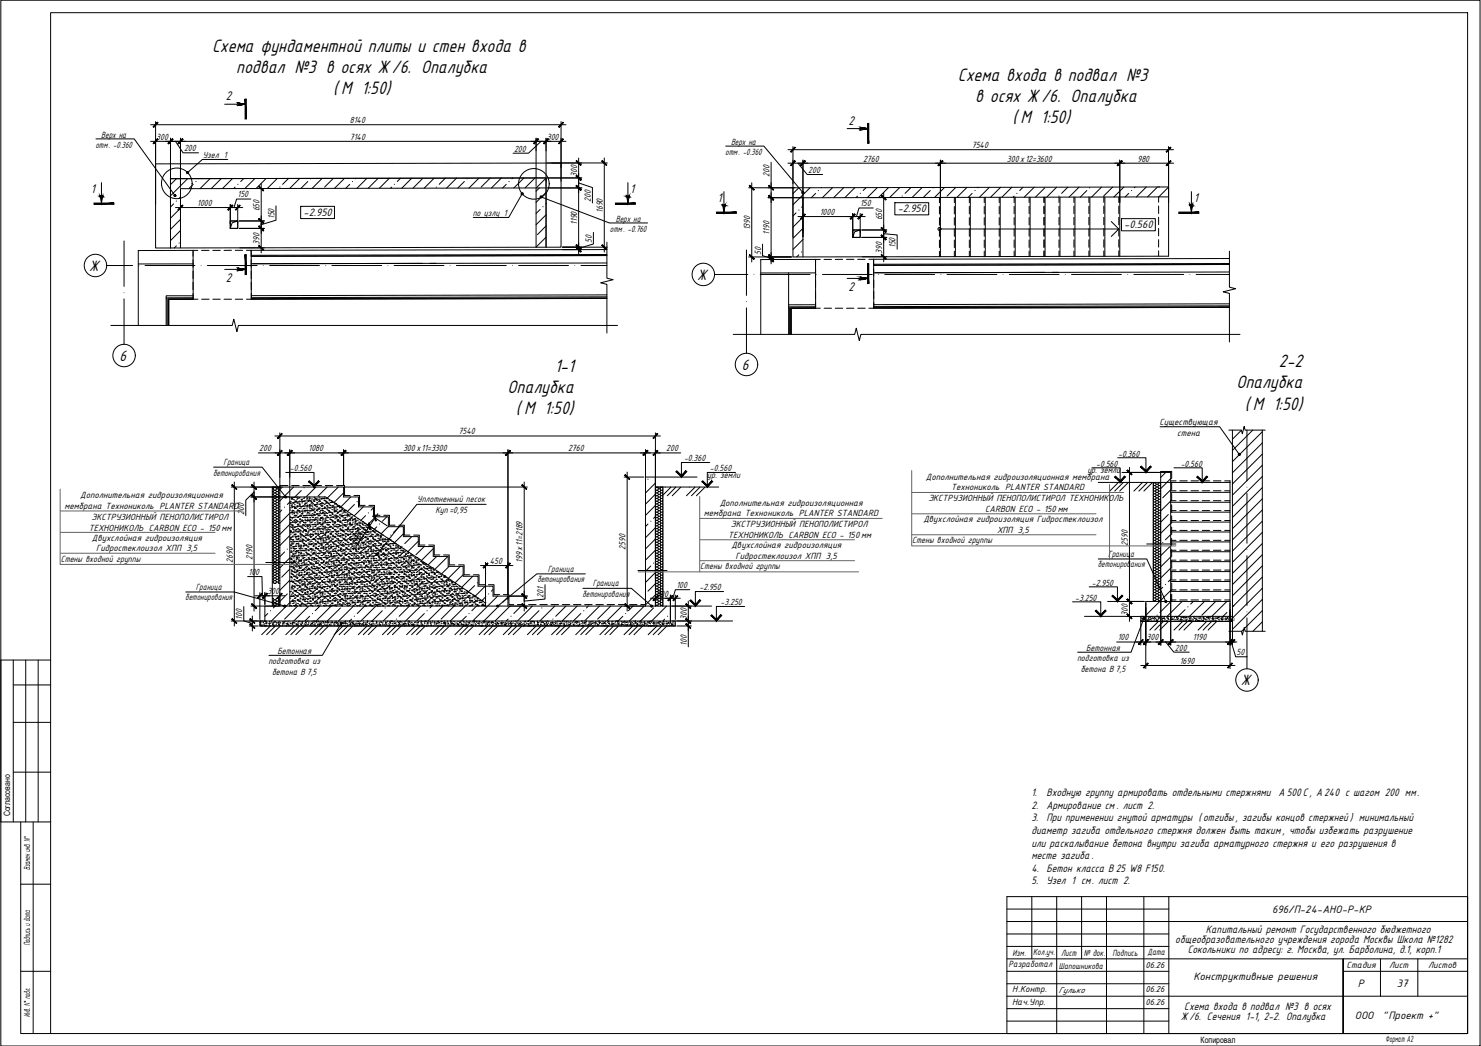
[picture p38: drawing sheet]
<svg xmlns="http://www.w3.org/2000/svg" width="841mm" height="594mm" viewBox="0 0 841 594" stroke-linecap="round" stroke-linejoin="round" font-family="sans-serif">
<defs><g id="words">
<g font-size="11.4">
<text x="120" y="29">Схема фундаментной плиты и стен входа в</text>
<text x="134" y="42">подвал №3 в осях Ж/6. Опалубка</text>
<text x="544" y="46">Схема входа в подвал №3</text>
<text x="189" y="54">( М 1:50)</text>
<text x="554" y="58">в осях Ж /6. Опалубка</text>
<text x="575" y="70">( М 1:50)</text>
<text x="726" y="208">2-2</text>
<text x="315" y="211">1-1</text>
<text x="702" y="221">Опалубка</text>
<text x="288" y="223">Опалубка</text>
<text x="707" y="233">( М 1:50)</text>
<text x="293" y="235">( М 1:50)</text>
</g>
<g font-size="9.5">
<text x="51" y="154">Ж</text>
<text x="396" y="159">Ж</text>
<text x="68" y="205">6</text>
<text x="421" y="210">6</text>
<text x="705" y="389">Ж</text>
</g>
<g font-size="8">
<text x="128" y="57">2</text>
<text x="482" y="71">2</text>
<text x="52" y="110">1</text>
<text x="358" y="110">1</text>
<text x="408" y="115">1</text>
<text x="678" y="115">1</text>
<text x="128" y="160">2</text>
<text x="482" y="165">2</text>
</g>
<g font-size="6.8">
<text x="172" y="122">-2.950</text>
<text x="510" y="120">-2.950</text>
<text x="638" y="129">-0.560</text>
<text x="586" y="452">1.</text>
<text x="594" y="452">Входную группу армировать отдельными стержнями А 500 С, А240 с шагом 200 мм.</text>
<text x="586" y="459">2. Армирование см . лист 2.</text>
<text x="586" y="467">3. При применении гнутой арматуры ( отгибы , загибы концов стержней ) минимальный</text>
<text x="586" y="474">диаметр загиба отдельного стержня должен быть таким , чтобы избежать разрушение</text>
<text x="586" y="481">или раскалывание бетона внутри загиба арматурного стержня и его разрушения в</text>
<text x="586" y="488">месте загиба.</text>
<text x="586" y="495">4. Бетон класса В 25 W8 F150.</text>
<text x="586" y="502">5. Узел 1 см. лист 2.</text>
<text x="685" y="530">Капитальный ремонт Государственного бюджетного</text>
<text x="667" y="536">общеобразовательного учреждения города Москвы Школа №1282</text>
<text x="675" y="541">Сокольники по адресу: г. Москва, ул. Барболина, д.1, корп.1</text>
<text x="673" y="574">Схема входа в подвал №3 в осях</text>
<text x="671" y="579">Ж/6. Сечения 1-1, 2-2. Опалубка</text>
</g>
<g font-size="6.6">
<text x="722" y="518">696/П-24-АНО-Р-КР</text>
<text x="678" y="557">Конструктивные решения</text>
<text x="771" y="561">Р</text>
<text x="793" y="561">37</text>
<text x="769" y="579">ООО</text>
<text x="785" y="579">&quot;Проект +&quot;</text>
</g>
<g font-size="5.7">
<text x="199" y="70">8140</text>
<text x="58" y="78">Верх на</text>
<text x="89" y="79">300</text>
<text x="199" y="79">7140</text>
<text x="311" y="79">300</text>
<text x="415" y="82">Верх на</text>
<text x="54" y="84">отм. -0.360</text>
<text x="105" y="86">200</text>
<text x="115" y="90">Узел 1</text>
<text x="292" y="86">200</text>
<text x="412" y="88">отм. -0.360</text>
<text x="552" y="84">7540</text>
<text x="490" y="92">2760</text>
<text x="572" y="92">300х12=3600</text>
<text x="646" y="92">980</text>
<text x="328" y="101" transform="rotate(-90 328 101)">300</text>
<text x="437" y="100" transform="rotate(-90 437 100)">200</text>
<text x="459" y="98">200</text>
<text x="135" y="112">150</text>
<text x="112" y="117">1000</text>
<text x="336" y="115" transform="rotate(-90 336 115)">200</text>
<text x="488" y="117">150</text>
<text x="147" y="120" transform="rotate(-90 147 120)">650</text>
<text x="156" y="125" transform="rotate(-90 156 125)">150</text>
<text x="268" y="122">по узлу 1</text>
<text x="342" y="121" transform="rotate(-90 342 121)">1690</text>
<text x="350" y="126">Верх на</text>
<text x="465" y="122">1000</text>
<text x="501" y="125" transform="rotate(-90 501 125)">650</text>
<text x="328" y="128" transform="rotate(-90 328 128)">1190</text>
<text x="346" y="132">отм. -0.760</text>
<text x="426" y="131" transform="rotate(-90 426 131)">1390</text>
<text x="336" y="138" transform="rotate(-90 336 138)">50</text>
<text x="437" y="133" transform="rotate(-90 437 133)">1190</text>
<text x="147" y="139" transform="rotate(-90 147 139)">390</text>
<text x="509" y="141" transform="rotate(-90 509 141)">150</text>
<text x="432" y="145" transform="rotate(-90 432 145)">50</text>
<text x="501" y="144" transform="rotate(-90 501 144)">390</text>
<text x="658" y="242">Существующая</text>
<text x="260" y="247">7540</text>
<text x="669" y="248">стена</text>
<text x="147" y="256">200</text>
<text x="175" y="256">1080</text>
<text x="229" y="256">300х11=3300</text>
<text x="323" y="256">2760</text>
<text x="378" y="256">200</text>
<text x="388" y="262">-0.360</text>
<text x="635" y="259">-0.360</text>
<text x="127" y="264">Граница</text>
<text x="165" y="268">-0.560</text>
<text x="403" y="268">-0.560</text>
<text x="617" y="269">ур. земли</text>
<text x="623" y="265">-0.560</text>
<text x="670" y="265">-0.560</text>
<text x="121" y="270">бетонирования</text>
<text x="402" y="271">ур. земли</text>
<text x="526" y="273">Дополнительная гидроизоляционная мембрана</text>
<text x="540" y="278">Технониколь PLANTER STANDARD</text>
<text x="46" y="283">Дополнительная гидроизоляционная</text>
<text x="237" y="285">Уплотненный песок</text>
<text x="409" y="287">Дополнительная гидроизоляционная</text>
<text x="527" y="285">ЭКСТРУЗИОННЫЙ ПЕНОПОЛИСТИРОЛ ТЕХНОНИКОЛЬ</text>
<text x="37" y="289">мембрана Технониколь PLANTER STANDARD</text>
<text x="139" y="292" transform="rotate(-90 139 292)">200</text>
<text x="247" y="291">Куп=0,95</text>
<text x="400" y="293">мембрана Технониколь PLANTER STANDARD</text>
<text x="559" y="291">CARBON ECO - 150мм</text>
<text x="52" y="295">ЭКСТРУЗИОННЫЙ ПЕНОПОЛИСТИРОЛ</text>
<text x="415" y="299">ЭКСТРУЗИОННЫЙ ПЕНОПОЛИСТИРОЛ</text>
<text x="524" y="297">Двухслойная гидроизоляция Гидростеклоизол</text>
<text x="50" y="301">ТЕХНОНИКОЛЬ CARBON ECO - 150мм</text>
<text x="414" y="306">ТЕХНОНИКОЛЬ CARBON ECO - 150 мм</text>
<text x="566" y="302">ХПП 3,5</text>
<text x="52" y="307">Двухслойная гидроизоляция</text>
<text x="202" y="310" transform="rotate(-57 202 310)">200</text>
<text x="415" y="311">Двухслойная гидроизоляция</text>
<text x="518" y="309">Стены входной группы</text>
<text x="641" y="310" transform="rotate(-90 641 310)">2590</text>
<text x="55" y="313">Гидростеклоизол ХПП 3,5</text>
<text x="143" y="318" transform="rotate(-90 143 318)">2190</text>
<text x="355" y="313" transform="rotate(-90 355 313)">2590</text>
<text x="418" y="317">Гидростеклоизол ХПП 3,5</text>
<text x="629" y="316">Граница</text>
<text x="35" y="319">Стены входной группы</text>
<text x="132" y="320" transform="rotate(-90 132 320)">2690</text>
<text x="278" y="320">450</text>
<text x="297" y="320" transform="rotate(-90 297 320)">199 х11=2189</text>
<text x="398" y="323">Стены входной группы</text>
<text x="623" y="322">бетонирования</text>
<text x="141" y="327">100</text>
<text x="311" y="325">Граница</text>
<text x="111" y="335">Граница</text>
<text x="305" y="331">бетонирования</text>
<text x="337" y="333">Граница</text>
<text x="384" y="334">100</text>
<text x="397" y="335">-2.950</text>
<text x="620" y="333">-2.950</text>
<text x="105" y="341">бетонирования</text>
<text x="152" y="337">300</text>
<text x="309" y="340" transform="rotate(-90 309 340)">201</text>
<text x="331" y="339">бетонирования</text>
<text x="373" y="339">300</text>
<text x="611" y="341">-3.250</text>
<text x="409" y="344">-3.250</text>
<text x="138" y="352" transform="rotate(-90 138 352)">100</text>
<text x="390" y="352" transform="rotate(-90 390 352)">300</text>
<text x="641" y="350" transform="rotate(-90 641 350)">300</text>
<text x="635" y="364">100</text>
<text x="651" y="364">300</text>
<text x="677" y="364">1190</text>
<text x="158" y="371">Бетонная</text>
<text x="390" y="367" transform="rotate(-90 390 367)">100</text>
<text x="617" y="370">Бетонная</text>
<text x="667" y="369">200</text>
<text x="152" y="377">подготовка из</text>
<text x="612" y="376">подготовка из</text>
<text x="670" y="377">1690</text>
<text x="702" y="372">50</text>
<text x="154" y="383">бетона В 7,5</text>
<text x="614" y="382">бетона В 7,5</text>
</g>
<g font-size="5.5">
<text x="17" y="480" transform="rotate(-90 17 480)">. N°</text>
<text x="17" y="494" transform="rotate(-90 17 494)">Взамен инв</text>
<text x="17" y="537" transform="rotate(-90 17 537)">Подпись и дата</text>
<text x="575" y="543">Изм.</text>
<text x="587" y="542">Колуч.</text>
<text x="593" y="542">.</text>
<text x="603" y="543">Лист</text>
<text x="615" y="543">№ док.</text>
<text x="632" y="543">Подпись</text>
<text x="652" y="543">Дата</text>
<text x="573" y="549">Разработал</text>
<text x="765" y="550">Стадия</text>
<text x="789" y="550">Лист</text>
<text x="811" y="550">Листов</text>
<text x="575" y="564">Н.Контр.</text>
<text x="575" y="571">Нач.Упр.</text>
<text x="17" y="578" transform="rotate(-90 17 578)">Инв. N° подл .</text>
<text x="787" y="592">Формат А2</text>
</g>
<g font-size="5.3">
<text x="601" y="550">Шапошникова</text>
<text x="650" y="550">06.26</text>
<text x="601" y="564">Гулько</text>
<text x="650" y="564">06.26</text>
<text x="650" y="571">06.26</text>
</g>
<g font-size="4.9">
<text x="6" y="464" transform="rotate(-90 6 464)">Согласовано</text>
<text x="682" y="592">Копировал</text>
</g>
</g></defs>
<!-- layer: A-DETL -->
<g fill="none" stroke="#000" stroke-width=".57">
<path d="M110 142h-31M244 150h4M345 145h-202v5M345 142h-202v4l202-1-202 1M448 155v18M463 147h-31M598 155h3M698 150h-202v5M698 147h-202v4l202-1-202 1M94 170h1v15M94 169h16v1h-14v15v-15h14M110 170h-14v15"/>
<path d="M143 168v2h202M345 169l-202 1M345 169h-202M448 174h15v1h-14v15M448 175v15M463 175h-14v15M496 173v2h202h-202M698 174h-202M698 174l-202 1"/>
</g>
<!-- layer: SGRAND -->
<g fill="none" stroke="#000" stroke-width=".57">
<path d="M99 116l-2 2M100 101l-3 4M103 112l-1 1M103 118l-6 6M107 101l-10 10M110 105l-3 2M113 101v1M119 101l-5 6M126 101l-6 6M132 101l-6 6M134 106l-1 1M138 101l-1 2"/>
<path d="M145 101l-6 6M151 102l-6 5M157 101l-5 6M164 101l-4 4M170 101l-5 6M175 103l-4 4M183 101l-6 6M189 101l-5 5M196 101l-6 6M199 105l-3 2M202 101v1M208 101l-5 6"/>
<path d="M215 101l-6 6M221 101l-6 6M222 106v1M227 101l-1 2M234 101l-6 6M240 102l-5 5M247 101l-6 6M253 101l-4 4M259 101l-5 6M264 103l-4 4M272 101l-6 6M278 101l-5 5"/>
<path d="M285 101l-6 6M287 105l-2 2M291 101v1M297 101l-5 6M304 101l-6 6M306 107l-2 2M307 119l-3 2M310 116h.1M310 109l-6 6M310 101l-5 6M454 107l-4 3M456 117l-1 1"/>
<path d="M460 107l-10 9M463 110l-2 2M466 107h.1M473 107l-6 5M479 107l-6 5M485 107l-5 5M487 111l-1 1M492 107l-2 1M498 107l-5 5M504 107l-5 5M511 106l-6 6M517 106l-3 4"/>
<path d="M524 106l-6 6M528 108l-4 4M536 106l-5 6M543 106l-5 5M549 106l-6 6M552 110l-2 2M555 106v1M562 106l-6 6M568 106l-5 6M575 106l-6 6M576 111l-1 1M581 106l-2 2"/>
<path d="M587 106l-5 6M593 107l-5 5M600 106l-6 6M606 106l-3 4M613 106l-6 6M617 108l-4 4M626 106l-6 6M632 106l-5 5M638 106l-5 6M641 110l-2 2M645 106l-1 1M651 106l-6 6"/>
<path d="M657 106l-5 6M664 106l-6 6M100 140l-1 1M103 125l-6 5M103 131l-6 6M310 128l-5 5M310 122l-6 6M310 135l-6 5M452 121l-2 2M456 123l-6 6M456 136l-6 6M456 130l-6 5"/>
<path d="M454 145l-2 1M705 244l-5 5M707 243h-1M711 244l-11 12M717 245l-17 17M717 252l-17 17M717 258l-17 17M155 278h.1M155 279h.1M155 277v67M155 279l1 1M155 278h1"/>
<path d="M155 277h1M156 277l-1 1M156 278l-1 1M156 280l-1 1M156 277h1M156 278h1M156 280h1M157 280v1M157 278v1M157 277v1M157 277h.1M157 278h1"/>
<path d="M157 279h1M157 278h.1M157 279v1M158 279v1M158 278h.1M158 277h.1M158 277h1M158 278h1M158 280h1M158 277v1M158 278v1M158 280v1"/>
<path d="M160 277l-1 1M167 277l-8 7M171 279l-4 3M179 277l-5 5M186 277l-5 5M192 277l-6 6M372 279l1 1M372 278h1M372 277h4M372 274l-5 6M372 277h1M373 277h.1"/>
<path d="M373 278h.1M373 280h.1M373 280l-6 6M373 277l-1 1M373 278l-1 1M373 280l1 1M373 278l1 1M373 277l1 1M374 277h-1M374 278h1M374 279h1M374 278h-1"/>
<path d="M374 279l-1 1M375 279v1M375 278h.1M375 277h.1M375 277v1M375 278v1M375 280v1M375 277h1M375 278h1M375 280h1M376 280h.1M376 278v1"/>
<path d="M376 277h.1M376 278h.1M376 279v1M376 277v67M655 274v68M655 280h.1M655 278v1M655 277h.1M655 275v1M655 274h.1M655 274v1M655 276h.1"/>
<path d="M655 277v1M655 279v1M655 274h1M655 276h1M655 277h1M655 279h1M656 279l1 1M656 277l1 1M656 276l1 1M656 274l1 1M656 274h.1M657 275h1"/>
<path d="M657 277h1M657 278h1M657 280h1M657 275l-1 1M657 277h-1M657 278l-1 1M657 280h-1M658 280h.1M658 278v1M658 277h.1M658 275v1M658 274h.1"/>
<path d="M658 274h1M658 276h1M658 277h1M658 279h1M658 274v1M658 276v1M658 277v1M658 279v1M659 279h.1M659 277v1M659 276h.1M659 274v1"/>
<path d="M659 274h.1M659 275v1M659 277h.1M659 278v1M659 280h.1M662 268l-3 3M665 272l-6 6M665 278l-5 5M717 277l-17 17M717 264l-17 17M717 271l-17 17M155 281h.1"/>
<path d="M155 282h.1M155 284h.1M155 285h.1M155 287h.1M155 289h.1M155 290h.1M155 292h.1M155 293h.1M155 295h.1M155 296h.1M155 298h.1M155 299h.1"/>
<path d="M155 285l1 1M155 299l1 1M155 298l1 1M155 296l1 1M155 295l1 1M155 293l1 1M155 292h1M155 290l1 1M155 289h1M155 287l1 1M155 284l1 1M155 282l1 1"/>
<path d="M155 281l1 1M156 282h-1M156 283l-1 1M156 285h-1M156 286l-1 1M156 288l-1 1M156 289l-1 1M156 291l-1 1M156 292l-1 1M156 294l-1 1M156 296h-1M156 297l-1 1"/>
<path d="M156 299h-1M156 282h1M156 283h1M156 285h1M156 286h1M156 288h1M156 289h1M156 291h1M156 292h1M156 294h1M156 296h1M156 297h1"/>
<path d="M156 299h1M157 285h.1M157 299h.1M157 297v1M157 296h.1M157 294v1M157 292v1M157 291v1M157 289v1M157 288v1M157 286v1M157 283v1"/>
<path d="M157 282h.1M157 281h1M157 282h1M157 284h1M157 285h1M157 287h1M157 289h1M157 290h1M157 292h1M157 293h1M157 295h1M157 296h1"/>
<path d="M157 298h1M157 299h1M157 281v1M157 282v1M157 284v1M157 285v1M157 287v1M157 289h.1M157 290v1M157 292h.1M157 293v1M157 295v1"/>
<path d="M157 296v1M157 298v1M157 299v1M158 284v1M158 299v1M158 298v1M158 296v1M158 295v1M158 293v1M158 292h.1M158 290v1M158 289h.1"/>
<path d="M158 287v1M158 285v1M158 282v1M158 281v1M158 282h1M158 283h1M158 285h1M158 286h1M158 288h1M158 289h1M158 292h1M158 294h1"/>
<path d="M158 296h1M158 299h1M158 282h.1M158 283v1M158 285h.1M158 286v1M158 288v1M158 289v1M158 291v1M158 292v1M158 294v1M158 296h.1"/>
<path d="M158 297v1M158 299h.1M160 290l-2 1M165 291l-6 6h-1M165 298l-6 6M165 285l-2 2M165 295h.1M165 290h.1M165 294h.1M165 297h.1M165 286h.1M165 299h.1"/>
<path d="M165 298h.1M165 288h.1M165 285h.1M165 291h.1M165 296h.1M165 283h.1M165 287h.1M165 300h.1M166 284h.1M166 286h.1M166 283h.1M166 287h.1"/>
<path d="M166 288h.1M166 291h.1M166 290h.1M166 295h.1M166 299h.1M166 292h.1M166 297h.1M166 298h.1M166 294h.1M166 296h.1M166 285h.1M167 290h.1"/>
<path d="M167 283h.1M167 297h.1M167 284h.1M167 288h.1M167 291h.1M167 285h.1M167 299h.1M167 292h.1M167 294h.1M167 296h.1M167 300h.1M167 293h.1"/>
<path d="M167 287h.1M167 289h.1M167 295h.1M168 299h.1M168 285h.1M168 288h.1M168 294h.1M168 284h.1M168 296h.1M168 289h.1M168 295h.1M168 293h.1"/>
<path d="M168 297h.1M168 282h.1M168 291h.1M168 286h.1M169 288h.1M169 287h.1M169 290h.1M169 282h.1M169 292h.1M169 296h.1M169 291h.1M169 298h.1"/>
<path d="M169 294h.1M169 299h.1M169 286h.1M169 283h.1M169 285h.1M169 293h.1M170 290h.1M170 291h.1M170 285h.1M170 293h.1M170 299h.1M170 283h.1"/>
<path d="M170 286h.1M170 287h.1M170 289h.1M170 297h.1M170 295h.1M170 288h.1M170 296h.1M171 285h.1M171 293h.1M171 288h.1M171 289h.1M171 296h.1"/>
<path d="M171 299h.1M171 284h.1M171 290h.1M171 292h.1M171 295h.1M171 300h.1M171 283h.1M171 286h.1M172 292h.1M172 288h.1M172 285h.1M172 291h.1"/>
<path d="M172 294h.1M172 290h.1M172 296h.1M172 299h.1M172 298h.1M172 287h.1M172 293h.1M172 289h.1M172 297h.1M172 283h.1M173 290h.1M173 285h.1"/>
<path d="M173 298h.1M173 299h.1M173 282h.1M173 293h.1M173 284h.1M173 287h.1M173 289h.1M173 291h.1M173 295h.1M173 296h.1M173 297h.1M173 286h.1"/>
<path d="M173 294h.1M174 293h.1M174 287h.1M174 296h.1M174 290h.1M174 284h.1M174 286h.1M174 298h.1M174 289h.1M174 288h.1M174 283h.1M174 299h.1"/>
<path d="M174 292h.1M174 291h.1M174 294h.1M174 295h.1M175 290h.1M175 291h.1M175 295h.1M175 298h.1M175 299h.1M175 284h.1M175 285h.1M175 293h.1"/>
<path d="M175 296h.1M175 287h.1M175 288h.1M175 282h.1M175 292h.1M176 293h.1M176 298h.1M176 296h.1M176 284h.1M176 288h.1M176 287h.1M176 300h.1"/>
<path d="M176 289h.1M176 283h.1M176 291h.1M176 294h.1M176 295h.1M176 297h.1M176 299h.1M176 290h.1M176 292h.1M176 285h.1M177 295h.1M177 286h.1"/>
<path d="M177 293h.1M177 285h.1M177 290h.1M177 297h.1M177 283h.1M177 298h.1M177 288h.1M177 292h.1M177 294h.1M177 296h.1M177 287h.1M177 289h.1"/>
<path d="M178 298h.1M178 293h.1M178 299h.1M178 286h.1M178 290h.1M178 294h.1M178 284h.1M178 292h.1M178 295h.1M178 282h.1M178 285h.1M178 289h.1"/>
<path d="M178 291h.1M178 287h.1M178 296h.1M179 291h.1M179 293h.1M179 283h.1M179 287h.1M179 295h.1M179 297h.1M179 299h.1M179 298h.1M179 294h.1"/>
<path d="M179 284h.1M179 292h.1M180 290h.1M180 284h.1M180 283h.1M180 288h.1M180 289h.1M180 292h.1M180 285h.1M180 298h.1M180 296h.1M180 286h.1"/>
<path d="M180 300h.1M180 297h.1M180 294h.1M180 295h.1M180 293h.1M181 284h.1M181 292h.1M181 289h.1M181 285h.1M181 293h.1M181 299h.1M181 297h.1"/>
<path d="M181 282h.1M181 286h.1M181 283h.1M181 295h.1M181 291h.1M182 295h.1M182 297h.1M182 285h.1M182 291h.1M182 299h.1M182 286h.1M182 296h.1"/>
<path d="M182 290h.1M182 294h.1M182 287h.1M182 298h.1M182 283h.1M182 292h.1M183 285h.1M183 288h.1M183 298h.1M183 289h.1M183 290h.1M183 297h.1"/>
<path d="M183 292h.1M183 294h.1M183 283h.1M183 296h.1M183 287h.1M183 291h.1M183 300h.1M183 286h.1M183 295h.1M183 299h.1M184 283h.1M184 292h.1"/>
<path d="M184 300h.1M184 293h.1M184 282h.1M184 284h.1M184 288h.1M184 286h.1M184 289h.1M184 297h.1M184 296h.1M184 291h.1M184 299h.1M184 295h.1"/>
<path d="M185 284h.1M185 286h.1M185 294h.1M185 295h.1M185 285h.1M185 291h.1M185 283h.1M185 296h.1M185 289h.1M185 300h.1M185 293h.1M185 297h.1"/>
<path d="M185 287h.1M186 285h.1M186 298h.1M186 287h.1M186 288h.1M186 289h.1M186 292h.1M186 297h.1M186 294h.1M186 283h.1M186 296h.1M186 300h.1"/>
<path d="M186 286h.1M186 290h.1M187 291h.1M187 286h.1M187 298h.1M187 300h.1M187 290h.1M187 297h.1M187 284h.1M187 289h.1M187 288h.1M187 293h.1"/>
<path d="M187 295h.1M187 299h.1M187 287h.1M187 285h.1M188 299h.1M188 294h.1M188 293h.1M188 295h.1M188 284h.1M188 291h.1M188 285h.1M188 287h.1"/>
<path d="M188 289h.1M188 288h.1M188 296h.1M188 292h.1M189 292h.1M189 296h.1M189 294h.1M189 300h.1M189 298h.1M189 287h.1M189 285h.1M189 288h.1"/>
<path d="M189 291h.1M189 289h.1M190 299h.1M190 290h.1M190 293h.1M190 297h.1M190 289h.1M190 286h.1M190 288h.1M190 296h.1M190 295h.1M190 291h.1"/>
<path d="M191 286h.1M191 290h.1M191 294h.1M191 298h.1M191 288h.1M191 291h.1M191 293h.1M191 299h.1M191 287h.1M191 289h.1M191 292h.1M191 295h.1"/>
<path d="M191 296h.1M192 300h.1M192 287h.1M192 291h.1M192 296h.1M192 295h.1M192 299h.1M192 293h.1M192 288h.1M192 298h.1M192 290h.1M193 287h.1"/>
<path d="M193 294h.1M193 288h.1M193 290h.1M193 298h.1M193 293h.1M193 292h.1M193 295h.1M193 296h.1M193 297h.1M193 299h.1M194 290h.1M194 293h.1"/>
<path d="M194 299h.1M194 289h.1M194 297h.1M194 291h.1M194 288h.1M194 294h.1M194 296h.1M194 298h.1M194 300h.1M195 295h.1M195 293h.1M195 280l-5 5"/>
<path d="M195 296h.1M195 290h.1M195 294h.1M195 291h.1M195 298h.1M196 293h.1M196 298h.1M196 295h.1M196 297h.1M196 299h.1M196 296h.1M196 290h.1"/>
<path d="M196 294h.1M196 291h.1M197 298h.1M197 297h.1M197 293h.1M197 291h.1M197 294h.1M197 296h.1M197 292h.1M197 300h.1M197 295h.1M198 293h.1"/>
<path d="M198 292h.1M198 299h.1M198 295h.1M198 298h.1M198 297h.1M199 295h.1M199 296h.1M199 297h.1M199 299h.1M199 298h.1M199 282l-5 6M199 292h.1"/>
<path d="M199 294h.1M200 294h.1M200 298h.1M200 292h.1M200 296h.1M200 300h.1M200 295h.1M200 297h.1M201 299h.1M201 295h.1M201 298h.1M201 287l-4 3"/>
<path d="M201 294h.1M201 297h.1M202 295h.1M202 296h.1M202 298h.1M203 297h.1M203 298h.1M203 296h.1M203 300h.1M203 295h.1M204 297h.1M204 298h.1"/>
<path d="M204 299h.1M205 297h.1M205 299h.1M205 300h.1M206 300h.1M206 298h.1M206 296h.1M206 288l-5 5M207 300h.1M207 297h.1M207 299h.1M208 293l-3 3"/>
<path d="M208 299h.1M208 298h.1M209 300h.1M209 299h.1M212 288l-1 2M213 294l-4 4M214 299l-1 2M220 294l-3 2M221 299l-5 4M227 299l-4 3M368 298l-1 1M372 300h1"/>
<path d="M372 298l1 1M372 296l1 1M372 295l1 1M372 292h1M372 290l1 1M372 289h1M372 287l1 1M372 286h1M372 284l1 1M372 282l1 1M372 281l1 1M372 287l-5 6"/>
<path d="M372 300l-5 5M373 294l-1-1-1 1M373 282h.1M373 283h.1M373 285h.1M373 286h.1M373 288h.1M373 289h.1M373 291h.1M373 292h.1M373 294h.1M373 296h.1"/>
<path d="M373 297h.1M373 299h.1M373 282h-1M373 283l-1 1M373 285h-1M373 286l-1 1M373 288h-1M373 289l-1 1M373 291h-1M373 292l-1 1M373 294l-1 1M373 296h-1"/>
<path d="M373 297l-1 1M373 299h-1M373 299h1M373 297l1 1M373 296h1M373 294l1 1M373 292l1 1M373 291l1 1M373 289l1 1M373 288l1 1M373 286l1 1M373 285h1"/>
<path d="M373 283l1 1M373 282h1M374 281h1M374 282h1M374 284h1M374 285h1M374 287h1M374 289h1M374 290h1M374 292h1M374 293h1M374 295h1"/>
<path d="M374 296h1M374 298h1M374 299h1M374 281l-1 1M374 282l-1 1M374 284l-1 1M374 285l-1 1M374 287l-1 1M374 289h-1M374 290l-1 1M374 292h-1M374 293l-1 1"/>
<path d="M374 295l-1 1M374 296l-1 1M374 298l-1 1M374 299l-1 1M375 299v1M375 298v1M375 296v1M375 295v1M375 293v1M375 292h.1M375 290v1M375 289h.1"/>
<path d="M375 287v1M375 285v1M375 284v1M375 282v1M375 281v1M375 282h.1M375 283v1M375 285h.1M375 286v1M375 288v1M375 289v1M375 291v1"/>
<path d="M375 292v1M375 294v1M375 296h.1M375 297v1M375 299h.1M375 282h1M375 283h1M375 285h1M375 286h1M375 288h1M375 289h1M375 291h1"/>
<path d="M375 292h1M375 294h1M375 296h1M375 297h1M375 299h1M376 299h.1M376 297v1M376 296h.1M376 294h.1M376 292v1M376 291h.1M376 289v1"/>
<path d="M376 288h.1M376 286v1M376 285h.1M376 283v1M376 282h.1M376 281v1M376 283h.1M376 284v1M376 286h.1M376 287v1M376 289h.1M376 290v1"/>
<path d="M376 292h.1M376 293v1M376 295v1M376 297h.1M376 298v1M376 300h.1M655 299h.1M655 297v1M655 295v1M655 294h.1M655 292v1M655 291h.1"/>
<path d="M655 289v1M655 288h.1M655 286v1M655 284v1M655 283v1M655 281v1M655 280v1M655 282v1M655 284h.1M655 285v1M655 287h.1M655 288v1"/>
<path d="M655 290h.1M655 291v1M655 293v1M655 294v1M655 296v1M655 298h.1M655 299v1M655 280h1M655 282h1M655 284h1M655 285h1M655 287h1"/>
<path d="M655 288h1M655 290h1M655 291h1M655 293h1M655 294h1M655 296h1M655 298h1M655 299h1M656 299l1 1M656 298h1M656 296l1 1M656 294l1 1"/>
<path d="M656 293l1 1M656 291l1 1M656 290l1 1M656 288l1 1M656 287h1M656 285l1 1M656 284h1M656 282l1 1M656 280l1 1M657 281h1M657 283h1M657 284h1"/>
<path d="M657 286h1M657 287h1M657 289h1M657 291h1M657 292h1M657 294h1M657 295h1M657 297h1M657 298h1M657 300h1M657 281l-1 1M657 283l-1 1"/>
<path d="M657 284l-1 1M657 286l-1 1M657 287l-1 1M657 289l-1 1M657 291h-1M657 292l-1 1M657 294h-1M657 295l-1 1M657 297l-1 1M657 298l-1 1M657 300l-1 1M658 300v1"/>
<path d="M658 298v1M658 297v1M658 295v1M658 294h.1M658 292v1M658 291h.1M658 289v1M658 287v1M658 286v1M658 284v1M658 283v1M658 281v1"/>
<path d="M658 280h1M658 282h1M658 284h1M658 285h1M658 287h1M658 288h1M658 290h1M658 291h1M658 293h1M658 294h1M658 296h1M658 298h1"/>
<path d="M658 299h1M658 280v1M658 282v1M658 284h.1M658 285v1M658 287h.1M658 288v1M658 290v1M658 291v1M658 293v1M658 294v1M658 296v1"/>
<path d="M658 298h.1M658 299v1M659 299v1M659 298h.1M659 294v1M659 293h.1M659 291v1M659 288v1M659 287h.1M659 285v1M659 284h.1M659 282v1"/>
<path d="M659 280v1M659 282h.1M659 283v1M659 285h.1M659 286v1M659 288h.1M659 289v1M659 291h.1M659 292v1M659 294h.1M659 296h.1M659 297v1"/>
<path d="M659 299h.1M663 292l-4 5v-1M665 285l-6 5M665 297l-6 6M717 283l-17 17M717 290l-17 17M717 296l-17 17M155 301h.1M155 303h.1M155 304h.1M155 306h.1M155 307h.1"/>
<path d="M155 309h.1M155 310h.1M155 312h.1M155 313h.1M155 315h.1M155 317h.1M155 318h.1M155 320h.1M155 320h1M155 318l1 1M155 317h1M155 315l1 1"/>
<path d="M155 313l1 1M155 312l1 1M155 310l1 1M155 309l1 1M155 307l1 1M155 306h1M155 304l1 1M155 303h1M155 301l1 1M156 300l-1 1M156 302l-1 1M156 303l-1 1"/>
<path d="M156 305l-1 1M156 306l-1 1M156 308l-1 1M156 310h-1M156 311l-1 1M156 313h-1M156 314l-1 1M156 316l-1 1M156 317l-1 1M156 319l-1 1M156 300h1M156 302h1"/>
<path d="M156 303h1M156 305h1M156 306h1M156 308h1M156 310h1M156 311h1M156 313h1M156 314h1M156 316h1M156 317h1M156 319h1M157 319v1"/>
<path d="M157 317v1M157 316v1M157 314v1M157 313h.1M157 311v1M157 310h.1M157 308v1M157 306v1M157 305v1M157 303v1M157 302v1M157 300v1"/>
<path d="M157 301h1M157 303h1M157 304h1M157 306h1M157 307h1M157 309h1M157 310h1M157 312h1M157 313h1M157 315h1M157 317h1M157 318h1"/>
<path d="M157 320h1M157 301v1M157 303h.1M157 304v1M157 306h.1M157 307v1M157 309v1M157 310v1M157 312v1M157 313v1M157 315v1M157 317h.1"/>
<path d="M157 318v1M157 320h.1M158 320h.1M158 318v1M158 317h.1M158 315v1M158 313v1M158 312v1M158 310v1M158 309v1M158 307v1M158 306h.1"/>
<path d="M158 304v1M158 303h.1M158 301v1M158 300h1M158 302h1M158 303h1M158 305h1M158 306h1M158 308h1M158 310h1M158 311h1M158 313h1"/>
<path d="M158 314h1M158 316h1M158 317h1M158 319h1M158 300v1M158 302v1M158 303v1M158 305v1M158 306v1M158 308v1M158 310h.1M158 311v1"/>
<path d="M158 313h.1M158 314v1M158 316v1M158 317v1M158 319v1M162 313l-3 3M165 304l-6 6M165 317l-6 6M165 306h.1M165 301h.1M165 317h.1M165 302h.1"/>
<path d="M165 303h.1M165 305h.1M165 310h.1M165 307h.1M165 311h.1M165 314h.1M165 319h.1M165 318h.1M165 312h.1M165 313h.1M165 316h.1M165 320h.1"/>
<path d="M165 308h.1M166 316h.1M166 309h.1M166 320h.1M166 305h.1M166 303h.1M166 313h.1M166 307h.1M166 308h.1M166 311h.1M166 300h.1M166 315h.1"/>
<path d="M166 302h.1M166 304h.1M166 319h.1M166 301h.1M166 306h.1M166 312h.1M167 315h.1M167 317h.1M167 319h.1M167 301h.1M167 307h.1M167 312h.1"/>
<path d="M167 308h.1M167 318h.1M167 302h.1M167 316h.1M167 304h.1M167 310h.1M167 303h.1M167 314h.1M167 320h.1M167 305h.1M167 313h.1M168 301h.1"/>
<path d="M168 304h.1M168 310h.1M168 303h.1M168 305h.1M168 315h.1M168 302h.1M168 307h.1M168 312h.1M168 319h.1M168 313h.1M168 306h.1M168 314h.1"/>
<path d="M168 316h.1M168 317h.1M168 318h.1M168 309h.1M168 320h.1M169 317h.1M169 305h.1M169 313h.1M169 309h.1M169 307h.1M169 300h.1M169 316h.1"/>
<path d="M169 320h.1M169 302h.1M169 304h.1M169 306h.1M169 308h.1M169 310h.1M169 311h.1M169 314h.1M169 319h.1M169 318h.1M169 315h.1M170 314h.1"/>
<path d="M170 317h.1M170 319h.1M170 301h.1M170 307h.1M170 312h.1M170 302h.1M170 316h.1M170 310h.1M170 318h.1M170 303h.1M170 304h.1M170 313h.1"/>
<path d="M170 311h.1M170 305h.1M170 315h.1M171 319h.1M171 307h.1M171 311h.1M171 310h.1M171 314h.1M171 312h.1M171 302h.1M171 316h.1M171 304h.1"/>
<path d="M171 318h.1M171 313h.1M171 320h.1M171 315h.1M171 306h.1M171 308h.1M171 317h.1M172 316h.1M172 308h.1M172 320h.1M172 304h.1M172 302h.1"/>
<path d="M172 313h.1M172 300h.1M172 307h.1M172 306h.1M172 315h.1M172 317h.1M172 310h.1M172 301h.1M172 309h.1M172 318h.1M172 319h.1M172 305h.1"/>
<path d="M173 309h.1M173 313h.1M173 305h.1M173 307h.1M173 317h.1M173 301h.1M173 316h.1M173 315h.1M173 310h.1M173 320h.1M173 318h.1M173 312h.1"/>
<path d="M173 304h.1M173 303h.1M173 302h.1M174 309h.1M174 312h.1M174 318h.1M174 306h.1M174 301h.1M174 314h.1M174 310h.1M174 302h.1M174 304h.1"/>
<path d="M174 316h.1M174 303h.1M174 320h.1M174 307h.1M174 315h.1M175 300h.1M175 304h.1M175 303h.1M175 302h.1M175 307h.1M175 312h.1M175 306h.1"/>
<path d="M175 311h.1M175 315h.1M175 308h.1M175 317h.1M175 319h.1M175 313h.1M175 301h.1M175 309h.1M175 318h.1M176 307h.1M176 301h.1M176 309h.1"/>
<path d="M176 315h.1M176 304h.1M176 320h.1M176 318h.1M176 308h.1M176 312h.1M176 316h.1M176 305h.1M176 303h.1M176 311h.1M176 314h.1M177 316h.1"/>
<path d="M177 309h.1M177 318h.1M177 304h.1M177 320h.1M177 312h.1M177 301h.1M177 307h.1M177 305h.1M177 313h.1M177 317h.1M177 306h.1M177 315h.1"/>
<path d="M177 303h.1M177 314h.1M177 300h.1M178 304h.1M178 302h.1M178 312h.1M178 306h.1M178 315h.1M178 310h.1M178 308h.1M178 314h.1M178 301h.1"/>
<path d="M178 317h.1M178 309h.1M178 319h.1M178 318h.1M179 301h.1M179 306h.1M179 315h.1M179 313h.1M179 309h.1M179 317h.1M179 303h.1M179 305h.1"/>
<path d="M179 307h.1M179 312h.1M179 311h.1M179 320h.1M179 319h.1M179 314h.1M179 316h.1M179 318h.1M179 300h.1M180 317h.1M180 320h.1M180 312h.1"/>
<path d="M180 301h.1M180 306h.1M180 314h.1M180 304h.1M180 308h.1M180 307h.1M180 316h.1M180 318h.1M180 302h.1M180 303h.1M181 306h.1M181 308h.1"/>
<path d="M181 320h.1M181 303h.1M181 314h.1M181 310h.1M181 312h.1M181 315h.1M181 317h.1M181 300h.1M181 319h.1M181 309h.1M181 304h.1M181 301h.1"/>
<path d="M181 305h.1M181 313h.1M182 317h.1M182 301h.1M182 302h.1M182 303h.1M182 306h.1M182 305h.1M182 313h.1M182 307h.1M182 311h.1M182 320h.1"/>
<path d="M182 309h.1M182 316h.1M182 318h.1M182 300h.1M182 310h.1M182 308h.1M182 314h.1M183 320h.1M183 305h.1M183 318h.1M183 309h.1M183 316h.1"/>
<path d="M183 306h.1M183 314h.1M183 301h.1M183 302h.1M183 304h.1M183 311h.1M183 303h.1M183 308h.1M183 307h.1M183 310h.1M183 319h.1M183 312h.1"/>
<path d="M183 315h.1M184 315h.1M184 307h.1M184 319h.1M184 317h.1M184 312h.1M184 318h.1M184 308h.1M184 303h.1M184 314h.1M184 305h.1M184 304h.1"/>
<path d="M184 310h.1M185 304h.1M185 301h.1M185 316h.1M185 320h.1M185 303h.1M185 305h.1M185 312h.1M185 307h.1M185 306h.1M185 309h.1M185 311h.1"/>
<path d="M185 319h.1M185 317h.1M185 313h.1M185 315h.1M185 318h.1M185 302h.1M185 308h.1M186 301h.1M186 309h.1M186 313h.1M186 317h.1M186 305h.1"/>
<path d="M186 320h.1M186 314h.1M186 302h.1M186 304h.1M186 316h.1M186 306h.1M186 308h.1M186 311h.1M186 310h.1M186 312h.1M186 319h.1M187 316h.1"/>
<path d="M187 311h.1M187 302h.1M187 319h.1M187 306h.1M187 310h.1M187 314h.1M187 308h.1M187 318h.1M187 301h.1M187 307h.1M187 312h.1M187 305h.1"/>
<path d="M187 313h.1M187 303h.1M188 307h.1M188 309h.1M188 303h.1M188 311h.1M188 302h.1M188 304h.1M188 313h.1M188 310h.1M188 316h.1M188 319h.1"/>
<path d="M188 314h.1M188 315h.1M188 318h.1M188 320h.1M188 306h.1M188 308h.1M188 317h.1M189 306h.1M189 313h.1M189 305h.1M189 317h.1M189 304h.1"/>
<path d="M189 308h.1M189 302h.1M189 312h.1M189 316h.1M189 309h.1M189 320h.1M189 310h.1M189 319h.1M189 314h.1M190 320h.1M190 307h.1M190 316h.1"/>
<path d="M190 301h.1M190 305h.1M190 311h.1M190 309h.1M190 313h.1M190 317h.1M190 303h.1M190 312h.1M190 318h.1M191 302h.1M191 311h.1M191 313h.1"/>
<path d="M191 310h.1M191 303h.1M191 315h.1M191 318h.1M191 314h.1M191 317h.1M191 320h.1M191 306h.1M191 307h.1M191 304h.1M191 316h.1M192 304h.1"/>
<path d="M192 302h.1M192 317h.1M192 313h.1M192 306h.1M192 308h.1M192 310h.1M192 312h.1M192 303h.1M192 307h.1M192 314h.1M192 316h.1M192 311h.1"/>
<path d="M192 319h.1M192 318h.1M192 315h.1M192 309h.1M192 320h.1M193 307h.1M193 315h.1M193 305h.1M193 309h.1M193 320h.1M193 304h.1M193 300h.1"/>
<path d="M193 301h.1M193 313h.1M193 303h.1M193 308h.1M193 312h.1M193 311h.1M193 316h.1M194 315h.1M194 310h.1M194 301h.1M194 317h.1M194 307h.1"/>
<path d="M194 318h.1M194 320h.1M194 312h.1M194 303h.1M194 314h.1M194 305h.1M194 309h.1M194 313h.1M194 304h.1M195 302h.1M195 312h.1M195 314h.1"/>
<path d="M195 317h.1M195 304h.1M195 306h.1M195 308h.1M195 310h.1M195 301h.1M195 316h.1M195 318h.1M195 313h.1M195 307h.1M196 315h.1M196 314h.1"/>
<path d="M196 309h.1M196 301h.1M196 320h.1M196 303h.1M196 304h.1M196 305h.1M196 312h.1M196 307h.1M196 311h.1M196 313h.1M196 317h.1M197 318h.1"/>
<path d="M197 315h.1M197 319h.1M197 311h.1M197 307h.1M197 301h.1M197 309h.1M197 312h.1M197 303h.1M197 302h.1M197 304h.1M197 314h.1M197 308h.1"/>
<path d="M197 306h.1M198 308h.1M198 312h.1M198 310h.1M198 316h.1M198 314h.1M198 301h.1M198 304h.1M198 318h.1M198 309h.1M198 306h.1M198 317h.1"/>
<path d="M198 315h.1M198 305h.1M199 302h.1M199 309h.1M199 313h.1M199 306h.1M199 305h.1M199 301h.1M199 317h.1M199 303h.1M199 304h.1M199 312h.1"/>
<path d="M199 307h.1M199 315h.1M199 311h.1M199 320h.1M199 319h.1M200 309h.1M200 302h.1M200 315h.1M200 306h.1M200 320h.1M200 310h.1M200 314h.1"/>
<path d="M200 301h.1M200 318h.1M200 311h.1M200 317h.1M200 304h.1M200 303h.1M200 308h.1M200 307h.1M200 312h.1M201 316h.1M201 318h.1M201 303h.1"/>
<path d="M201 300h.1M201 307h.1M201 309h.1M201 311h.1M201 314h.1M201 315h.1M201 312h.1M201 317h.1M201 320h.1M201 319h.1M201 304h.1M201 310h.1"/>
<path d="M201 306h.1M202 301h.1M202 306h.1M202 303h.1M202 305h.1M202 317h.1M202 300h.1M202 304h.1M202 307h.1M202 311h.1M202 309h.1M202 308h.1"/>
<path d="M202 320h.1M202 312h.1M202 314h.1M202 302h.1M202 313h.1M202 316h.1M202 315h.1M202 319h.1M203 320h.1M203 306h.1M203 301h.1M203 309h.1"/>
<path d="M203 314h.1M203 305h.1M203 317h.1M203 315h.1M203 302h.1M203 313h.1M203 304h.1M203 303h.1M203 308h.1M203 311h.1M203 310h.1M203 312h.1"/>
<path d="M203 316h.1M204 318h.1M204 300h.1M204 301h.1M204 308h.1M204 307h.1M204 303h.1M204 317h.1M204 312h.1M204 311h.1M204 320h.1M204 302h.1"/>
<path d="M204 306h.1M204 310h.1M204 314h.1M204 305h.1M205 307h.1M205 304h.1M205 310h.1M205 309h.1M205 303h.1M205 311h.1M205 314h.1M205 313h.1"/>
<path d="M205 305h.1M205 315h.1M205 319h.1M205 317h.1M205 306h.1M205 308h.1M205 302h.1M206 305h.1M206 314h.1M206 308h.1M206 317h.1M206 309h.1"/>
<path d="M206 302h.1M206 304h.1M206 320h.1M206 306h.1M206 303h.1M206 310h.1M206 311h.1M206 312h.1M206 319h.1M206 315h.1M206 316h.1M206 318h.1"/>
<path d="M207 301h.1M207 308h.1M207 302h.1M207 311h.1M207 316h.1M207 319h.1M207 307h.1M207 305h.1M207 312h.1M207 314h.1M207 318h.1M207 303h.1"/>
<path d="M207 309h.1M207 313h.1M207 317h.1M208 314h.1M208 311h.1M208 305h.1M208 313h.1M208 319h.1M208 315h.1M208 317h.1M208 304h.1M208 310h.1"/>
<path d="M208 308h.1M208 316h.1M208 302h.1M208 306h.1M208 318h.1M209 310h.1M209 302h.1M209 313h.1M209 308h.1M209 304h.1M209 316h.1M209 306h.1"/>
<path d="M209 318h.1M209 317h.1M209 312h.1M209 314h.1M209 311h.1M209 319h.1M209 309h.1M209 320h.1M209 303h.1M209 307h.1M210 302h.1M210 305h.1"/>
<path d="M210 315h.1M210 316h.1M210 310h.1M210 309h.1M210 307h.1M210 319h.1M210 320h.1M210 301h.1M210 313h.1M210 311h.1M210 303h.1M210 300h.1"/>
<path d="M210 304h.1M210 312h.1M210 318h.1M211 315h.1M211 305h.1M211 308h.1M211 317h.1M211 313h.1M211 319h.1M211 312h.1M211 304h.1M211 316h.1"/>
<path d="M211 303h.1M211 314h.1M211 307h.1M211 310h.1M211 301h.1M211 302h.1M212 305h.1M212 304h.1M212 316h.1M212 309h.1M212 306h.1M212 302h.1"/>
<path d="M212 308h.1M212 313h.1M212 310h.1M212 317h.1M212 312h.1M212 314h.1M212 318h.1M212 307h.1M213 310h.1M213 309h.1M213 318h.1M213 302h.1"/>
<path d="M213 306h.1M213 320h.1M213 314h.1M213 307h.1M213 303h.1M213 304h.1M213 305h.1M213 313h.1M213 315h.1M213 311h.1M213 317h.1M213 319h.1"/>
<path d="M214 303h.1M214 307h.1M214 311h.1M214 312h.1M214 318h.1M214 304h.1M214 315h.1M214 319h.1M214 314h.1M214 313h.1M214 306h.1M215 308h.1"/>
<path d="M215 310h.1M215 304h.1M215 312h.1M215 314h.1M215 316h.1M215 318h.1M215 306h.1M215 317h.1M215 307h.1M215 315h.1M215 313h.1M216 317h.1"/>
<path d="M216 304h.1M216 312h.1M216 305h.1M216 309h.1M216 307h.1M216 320h.1M216 313h.1M216 311h.1M216 306h.1M216 315h.1M216 310h.1M216 319h.1"/>
<path d="M216 318h.1M217 307h.1M217 311h.1M217 315h.1M217 306h.1M217 310h.1M217 314h.1M217 304h.1M217 312h.1M217 318h.1M217 308h.1M218 316h.1"/>
<path d="M218 314h.1M218 318h.1M218 309h.1M218 310h.1M218 307h.1M218 311h.1M218 315h.1M218 308h.1M218 319h.1M218 306h.1M218 317h.1M219 307h.1"/>
<path d="M219 312h.1M219 309h.1M219 306h.1M219 313h.1M219 311h.1M219 315h.1M219 317h.1M219 319h.1M219 308h.1M219 318h.1M219 320h.1M219 316h.1"/>
<path d="M220 306h.1M220 309h.1M220 315h.1M220 320h.1M220 311h.1M220 308h.1M220 312h.1M220 310h.1M220 314h.1M220 313h.1M220 307h.1M220 317h.1"/>
<path d="M220 316h.1M221 318h.1M221 312h.1M221 309h.1M221 317h.1M221 314h.1M221 315h.1M221 310h.1M221 306h.1M221 307h.1M222 309h.1M222 318h.1"/>
<path d="M222 311h.1M222 312h.1M222 315h.1M222 313h.1M222 317h.1M222 319h.1M222 320h.1M222 307h.1M223 309h.1M223 315h.1M223 314h.1M223 319h.1"/>
<path d="M223 320h.1M223 312h.1M223 308h.1M223 311h.1M223 310h.1M223 316h.1M223 318h.1M224 309h.1M224 308h.1M224 317h.1M224 312h.1M224 316h.1"/>
<path d="M224 318h.1M224 314h.1M225 311h.1M225 313h.1M225 320h.1M225 315h.1M225 310h.1M225 317h.1M225 314h.1M225 319h.1M226 314h.1M226 313h.1"/>
<path d="M226 317h.1M226 310h.1M226 315h.1M226 312h.1M226 318h.1M226 311h.1M226 316h.1M226 319h.1M226 320h.1M227 317h.1M227 311h.1M227 312h.1"/>
<path d="M227 315h.1M227 314h.1M227 320h.1M227 316h.1M227 318h.1M227 313h.1M227 319h.1M228 317h.1M228 319h.1M228 314h.1M228 313h.1M228 316h.1"/>
<path d="M229 317h.1M229 312h.1M229 314h.1M229 313h.1M229 316h.1M229 319h.1M229 318h.1M229 303l-5 5M229 320h.1M230 315h.1M230 313h.1M230 320h.1"/>
<path d="M230 316h.1M230 319h.1M230 317h.1M231 318h.1M231 316h.1M231 319h.1M231 314h.1M231 313h.1M231 320h.1M232 320h.1M232 314h.1M232 316h.1"/>
<path d="M232 318h.1M232 319h.1M232 317h.1M233 317h.1M233 320h.1M233 316h.1M233 315h.1M233 319h.1M233 318h.1M234 316h.1M234 305l-4 4M234 318h.1"/>
<path d="M235 316h.1M235 319h.1M235 318h.1M235 317h.1M236 317h.1M236 320h.1M236 319h.1M236 318h.1M237 320h.1M237 317h.1M237 318h.1M238 307l-6 6"/>
<path d="M238 320h.1M238 318h.1M239 319h.1M240 320h.1M241 310l-5 5M246 312l-7 6M248 316l-5 5M254 316l-7 7M372 309l1 1M372 307l1 1M372 306h1M372 304l1 1"/>
<path d="M372 303h1M372 301l1 1M372 312l-5 6M372 306l-5 6M372 320h1M372 318l1 1M372 317h1M372 315l1 1M372 314h1M372 312l1 1M372 310l1 1M373 300h.1"/>
<path d="M373 302h.1M373 303h.1M373 305h.1M373 306h.1M373 308h.1M373 310h.1M373 311h.1M373 313h.1M373 314h.1M373 316h.1M373 317h.1M373 319h.1"/>
<path d="M373 310h-1M373 311l-1 1M373 313h-1M373 314l-1 1M373 316h-1M373 317l-1 1M373 319h-1M373 300l-1 1M373 302h-1M373 303l-1 1M373 305h-1M373 306l-1 1"/>
<path d="M373 308l-1 1M373 319l1 1M373 317l1 1M373 316l1 1M373 314l1 1M373 313h1M373 311l1 1M373 310h1M373 308l1 1M373 306l1 1M373 305l1 1M373 303l1 1"/>
<path d="M373 302l1 1M373 300l1 1M374 301h1M374 303h1M374 304h1M374 306h1M374 307h1M374 309h1M374 310h1M374 312h1M374 313h1M374 315h1"/>
<path d="M374 317h1M374 318h1M374 320h1M374 301l-1 1M374 303h-1M374 304l-1 1M374 306h-1M374 307l-1 1M374 309l-1 1M374 310l-1 1M374 312l-1 1M374 313l-1 1"/>
<path d="M374 315l-1 1M374 317h-1M374 318l-1 1M374 320h-1M375 320h.1M375 318v1M375 317h.1M375 315v1M375 313v1M375 312v1M375 310v1M375 309v1"/>
<path d="M375 307v1M375 306h.1M375 304v1M375 303h.1M375 301v1M375 300v1M375 302v1M375 303v1M375 305v1M375 306v1M375 308v1M375 310h.1"/>
<path d="M375 311v1M375 313h.1M375 314v1M375 316v1M375 317v1M375 319v1M375 300h1M375 302h1M375 303h1M375 305h1M375 306h1M375 308h1"/>
<path d="M375 310h1M375 311h1M375 313h1M375 314h1M375 316h1M375 317h1M375 319h1M376 319h.1M376 317v1M376 316h.1M376 314v1M376 313h.1"/>
<path d="M376 311v1M376 310h.1M376 308h.1M376 306v1M376 305h.1M376 303v1M376 302h.1M376 300v1M376 301v1M376 303h.1M376 304v1M376 306h.1"/>
<path d="M376 307v1M376 309v1M376 311h.1M376 312v1M376 314h.1M376 315v1M376 317h.1M376 318v1M376 320h.1M655 319h.1M655 317v1M655 316h.1"/>
<path d="M655 314v1M655 313h.1M655 311v1M655 309v1M655 308h.1M655 306v1M655 305h.1M655 303v1M655 302h.1M655 300v1M655 301h.1M655 302v1"/>
<path d="M655 304h.1M655 305v1M655 307v1M655 308v1M655 310v1M655 312h.1M655 313v1M655 315h.1M655 316v1M655 318h.1M655 319v1M655 301h1"/>
<path d="M655 302h1M655 304h1M655 305h1M655 307h1M655 308h1M655 310h1M655 312h1M655 313h1M655 315h1M655 316h1M655 318h1M655 319h1"/>
<path d="M656 319l1 1M656 318l1 1M656 316l1 1M656 315h1M656 313l1 1M656 312h1M656 310l1 1M656 308l1 1M656 307l1 1M656 305l1 1M656 304l1 1M656 302l1 1"/>
<path d="M656 301h1M657 301h1M657 303h1M657 305h1M657 306h1M657 308h1M657 309h1M657 311h1M657 312h1M657 314h1M657 315h1M657 317h1"/>
<path d="M657 319h1M657 301l-1 1M657 303l-1 1M657 305h-1M657 306l-1 1M657 308h-1M657 309l-1 1M657 311l-1 1M657 312l-1 1M657 314l-1 1M657 315l-1 1M657 317l-1 1"/>
<path d="M657 319h-1M658 319h.1M658 317v1M658 315v1M658 314v1M658 312v1M658 311v1M658 309v1M658 308h.1M658 306v1M658 305h.1M658 303v1"/>
<path d="M658 301v1M658 301h1M658 302h1M658 304h1M658 305h1M658 307h1M658 308h1M658 310h1M658 312h1M658 313h1M658 315h1M658 316h1"/>
<path d="M658 318h1M658 319h1M658 301h.1M658 302v1M658 304v1M658 305v1M658 307v1M658 308v1M658 310v1M658 312h.1M658 313v1M658 315h.1"/>
<path d="M658 316v1M658 318v1M658 319v1M659 319v1M659 318h.1M659 316v1M659 315h.1M659 313v1M659 312h.1M659 310v1M659 308v1M659 307h.1"/>
<path d="M659 305v1M659 304h.1M659 302v1M659 301h.1M659 300v1M659 302h.1M659 303v1M659 305h.1M659 306v1M659 308h.1M659 310h.1M659 311v1"/>
<path d="M659 313h.1M659 314v1M659 316h.1M659 317v1M659 319h.1M665 316l-6 6M665 310l-6 6M665 304l-3 3M717 302l-17 17M717 315l-17 17M717 309l-17 17M155 321h.1"/>
<path d="M155 323h.1M155 324h.1M155 326h.1M155 327h.1M155 329h.1M155 331h.1M155 340h.1M155 331h1h1M155 340l1 1M155 329l1 1M155 327l1 1M155 326l1 1"/>
<path d="M155 324l1 1M155 323l1 1M155 321l1 1M156 320l-1 1M156 322l-1 1M156 324h-1M156 325l-1 1M156 327h-1M156 328l-1 1M156 330l-1 1M156 320h1M156 322h1"/>
<path d="M156 324h1M156 325h1M156 327h1M156 328h1M156 330h1M157 330v1M157 328v1M157 327h.1M157 325v1M157 324h.1M157 322v1M157 320v1"/>
<path d="M157 340h.1M157 321h1M157 323h1M157 324h1M157 326h1M157 327h1M157 329h1M157 331h1M157 340h1M157 321v1M157 323v1M157 324v1"/>
<path d="M157 326v1M157 327v1M157 329v1M157 340v1M158 331h1M158 340v1M158 329v1M158 327v1M158 326v1M158 324v1M158 323v1M158 321v1"/>
<path d="M158 340h.1M158 320h1M158 322h1M158 324h1M158 325h1M158 327h1M158 328h1M158 330h1M158 320v1M158 322v1M158 324h.1M158 325v1"/>
<path d="M158 327h.1M158 328v1M158 330v1M163 337l-4 5M165 330l-6 5M165 323l-5 5M165 340h.1M165 322h.1M165 336h.1M165 330h.1M165 339h.1M165 328h.1"/>
<path d="M165 327h.1M165 325h.1M165 324h.1M165 329h.1M165 334h.1M165 333h.1M165 326h.1M165 337h.1M166 324h.1M166 334h.1M166 326h.1M166 325h.1"/>
<path d="M166 328h.1M166 333h.1M166 330h.1M166 332h.1M166 337h.1M166 339h.1M166 322h.1M166 338h.1M166 331h.1M166 323h.1M166 327h.1M167 338h.1"/>
<path d="M167 327h.1M167 331h.1M167 333h.1M167 336h.1M167 339h.1M167 321h.1M167 323h.1M167 325h.1M167 329h.1M167 324h.1M167 340h.1M167 328h.1"/>
<path d="M168 322h.1M168 336h.1M168 332h.1M168 335h.1M168 330h.1M168 328h.1M168 339h.1M168 338h.1M168 321h.1M168 325h.1M168 327h.1M168 324h.1"/>
<path d="M168 326h.1M169 330h.1M169 329h.1M169 333h.1M169 332h.1M169 324h.1M169 325h.1M169 334h.1M169 328h.1M169 337h.1M169 339h.1M169 321h.1"/>
<path d="M169 338h.1M169 326h.1M169 322h.1M170 327h.1M170 335h.1M170 331h.1M170 337h.1M170 326h.1M170 330h.1M170 321h.1M170 322h.1M170 323h.1"/>
<path d="M170 334h.1M170 325h.1M170 329h.1M170 324h.1M170 333h.1M170 338h.1M170 332h.1M170 340h.1M171 338h.1M171 323h.1M171 327h.1M171 325h.1"/>
<path d="M171 331h.1M171 335h.1M171 336h.1M171 339h.1M171 321h.1M171 322h.1M171 329h.1M171 324h.1M171 326h.1M171 332h.1M171 328h.1M171 330h.1"/>
<path d="M171 334h.1M171 337h.1M172 339h.1M172 328h.1M172 324h.1M172 321h.1M172 332h.1M172 329h.1M172 336h.1M172 340h.1M172 338h.1M172 334h.1"/>
<path d="M172 326h.1M172 335h.1M172 330h.1M173 323h.1M173 325h.1M173 327h.1M173 321h.1M173 329h.1M173 331h.1M173 326h.1M173 324h.1M173 333h.1"/>
<path d="M173 332h.1M173 337h.1M173 335h.1M173 340h.1M173 322h.1M173 338h.1M174 323h.1M174 329h.1M174 326h.1M174 333h.1M174 340h.1M174 321h.1"/>
<path d="M174 322h.1M174 335h.1M174 324h.1M174 330h.1M174 337h.1M174 334h.1M174 325h.1M174 338h.1M174 328h.1M174 336h.1M174 332h.1M174 339h.1"/>
<path d="M175 325h.1M175 332h.1M175 336h.1M175 321h.1M175 329h.1M175 323h.1M175 337h.1M175 328h.1M175 327h.1M175 331h.1M175 339h.1M175 335h.1"/>
<path d="M175 326h.1M175 324h.1M175 334h.1M176 329h.1M176 339h.1M176 331h.1M176 333h.1M176 335h.1M176 323h.1M176 337h.1M176 332h.1M176 330h.1"/>
<path d="M176 340h.1M176 326h.1M176 334h.1M176 324h.1M176 328h.1M176 336h.1M177 322h.1M177 333h.1M177 326h.1M177 324h.1M177 329h.1M177 334h.1"/>
<path d="M177 337h.1M177 328h.1M177 330h.1M177 323h.1M177 332h.1M177 321h.1M177 325h.1M177 340h.1M177 336h.1M177 338h.1M177 331h.1M178 336h.1"/>
<path d="M178 320h.1M178 329h.1M178 323h.1M178 337h.1M178 321h.1M178 331h.1M178 325h.1M178 340h.1M178 332h.1M178 322h.1M178 326h.1M178 334h.1"/>
<path d="M178 328h.1M178 330h.1M178 327h.1M178 339h.1M178 338h.1M179 330h.1M179 333h.1M179 335h.1M179 323h.1M179 324h.1M179 338h.1M179 337h.1"/>
<path d="M179 331h.1M179 339h.1M179 326h.1M179 328h.1M179 334h.1M179 340h.1M179 327h.1M180 322h.1M180 326h.1M180 327h.1M180 324h.1M180 339h.1"/>
<path d="M180 331h.1M180 337h.1M180 335h.1M180 328h.1M180 334h.1M180 330h.1M180 332h.1M180 336h.1M180 338h.1M180 333h.1M180 323h.1M180 329h.1"/>
<path d="M181 333h.1M181 332h.1M181 340h.1M181 324h.1M181 328h.1M181 336h.1M181 323h.1M181 331h.1M181 337h.1M181 339h.1M181 325h.1M181 321h.1"/>
<path d="M181 327h.1M181 334h.1M181 329h.1M181 335h.1M182 337h.1M182 323h.1M182 329h.1M182 339h.1M182 331h.1M182 321h.1M182 325h.1M182 328h.1"/>
<path d="M182 333h.1M182 334h.1M182 338h.1M182 324h.1M182 336h.1M182 322h.1M183 325h.1M183 330h.1M183 322h.1M183 326h.1M183 328h.1M183 334h.1"/>
<path d="M183 336h.1M183 332h.1M183 338h.1M183 337h.1M183 331h.1M183 339h.1M183 333h.1M184 328h.1M184 322h.1M184 336h.1M184 323h.1M184 331h.1"/>
<path d="M184 321h.1M184 339h.1M184 327h.1M184 329h.1M184 325h.1M184 333h.1M184 335h.1M184 340h.1M184 337h.1M185 330h.1M185 325h.1M185 333h.1"/>
<path d="M185 339h.1M185 332h.1M185 336h.1M185 324h.1M185 328h.1M185 340h.1M185 338h.1M185 322h.1M185 326h.1M186 330h.1M186 333h.1M186 328h.1"/>
<path d="M186 334h.1M186 332h.1M186 339h.1M186 336h.1M186 321h.1M186 338h.1M186 325h.1M186 322h.1M186 329h.1M186 337h.1M186 326h.1M186 331h.1"/>
<path d="M186 327h.1M187 336h.1M187 330h.1M187 339h.1M187 321h.1M187 322h.1M187 323h.1M187 325h.1M187 333h.1M187 327h.1M187 329h.1M187 326h.1"/>
<path d="M187 331h.1M187 335h.1M187 334h.1M187 338h.1M187 337h.1M187 340h.1M187 324h.1M188 333h.1M188 336h.1M188 327h.1M188 321h.1M188 325h.1"/>
<path d="M188 323h.1M188 322h.1M188 332h.1M188 324h.1M188 326h.1M188 331h.1M188 335h.1M188 328h.1M188 339h.1M188 330h.1M188 334h.1M189 336h.1"/>
<path d="M189 338h.1M189 324h.1M189 322h.1M189 328h.1M189 334h.1M189 330h.1M189 339h.1M189 332h.1M189 327h.1M189 321h.1M189 340h.1M189 335h.1"/>
<path d="M190 323h.1M190 338h.1M190 340h.1M190 325h.1M190 326h.1M190 327h.1M190 331h.1M190 329h.1M190 337h.1M190 324h.1M190 333h.1M190 335h.1"/>
<path d="M190 322h.1M190 339h.1M190 321h.1M190 330h.1M191 333h.1M191 340h.1M191 337h.1M191 327h.1M191 335h.1M191 325h.1M191 322h.1M191 324h.1"/>
<path d="M191 336h.1M191 326h.1M191 328h.1M191 330h.1M191 321h.1M191 332h.1M191 334h.1M191 338h.1M192 338h.1M192 334h.1M192 321h.1M192 328h.1"/>
<path d="M192 330h.1M192 324h.1M192 327h.1M192 323h.1M192 335h.1M192 339h.1M192 325h.1M192 329h.1M192 331h.1M193 335h.1M193 331h.1M193 339h.1"/>
<path d="M193 333h.1M193 330h.1M193 324h.1M193 337h.1M193 332h.1M193 326h.1M193 321h.1M193 329h.1M193 338h.1M193 322h.1M193 328h.1M194 332h.1"/>
<path d="M194 336h.1M194 326h.1M194 328h.1M194 340h.1M194 322h.1M194 335h.1M194 324h.1M194 323h.1M194 329h.1M194 333h.1M194 330h.1M194 334h.1"/>
<path d="M194 325h.1M194 338h.1M194 321h.1M195 325h.1M195 321h.1M195 329h.1M195 333h.1M195 332h.1M195 337h.1M195 336h.1M195 326h.1M195 328h.1"/>
<path d="M195 323h.1M195 335h.1M195 338h.1M195 327h.1M195 331h.1M195 324h.1M196 333h.1M196 328h.1M196 322h.1M196 323h.1M196 334h.1M196 335h.1"/>
<path d="M196 326h.1M196 337h.1M196 332h.1M196 339h.1M196 330h.1M196 338h.1M196 321h.1M196 329h.1M196 331h.1M197 322h.1M197 324h.1M197 326h.1"/>
<path d="M197 328h.1M197 334h.1M197 323h.1M197 327h.1M197 330h.1M197 331h.1M197 332h.1M197 333h.1M197 335h.1M197 336h.1M197 339h.1M197 338h.1"/>
<path d="M197 340h.1M197 329h.1M198 320h.1M198 329h.1M198 325h.1M198 337h.1M198 336h.1M198 324h.1M198 328h.1M198 332h.1M198 321h.1M198 323h.1"/>
<path d="M198 326h.1M198 340h.1M198 334h.1M198 327h.1M198 331h.1M198 333h.1M198 335h.1M199 337h.1M199 323h.1M199 339h.1M199 331h.1M199 338h.1"/>
<path d="M199 340h.1M199 321h.1M199 324h.1M199 325h.1M199 328h.1M199 334h.1M199 329h.1M199 333h.1M199 330h.1M199 326h.1M200 326h.1M200 334h.1"/>
<path d="M200 328h.1M200 330h.1M200 332h.1M200 331h.1M200 337h.1M200 336h.1M200 322h.1M200 338h.1M200 323h.1M200 340h.1M200 333h.1M201 323h.1"/>
<path d="M201 329h.1M201 337h.1M201 333h.1M201 340h.1M201 321h.1M201 325h.1M201 327h.1M201 326h.1M201 334h.1M201 331h.1M201 328h.1M201 336h.1"/>
<path d="M201 335h.1M201 339h.1M201 332h.1M202 336h.1M202 339h.1M202 328h.1M202 338h.1M202 323h.1M202 337h.1M202 331h.1M202 324h.1M202 321h.1"/>
<path d="M202 334h.1M202 332h.1M202 326h.1M202 325h.1M202 330h.1M203 336h.1M203 332h.1M203 334h.1M203 330h.1M203 338h.1M203 323h.1M203 331h.1"/>
<path d="M203 325h.1M203 339h.1M203 326h.1M203 337h.1M203 321h.1M203 329h.1M203 333h.1M203 328h.1M203 322h.1M204 333h.1M204 322h.1M204 325h.1"/>
<path d="M204 327h.1M204 329h.1M204 323h.1M204 334h.1M204 331h.1M204 328h.1M204 336h.1M204 340h.1M204 335h.1M204 337h.1M204 339h.1M204 326h.1"/>
<path d="M204 330h.1M205 338h.1M205 330h.1M205 321h.1M205 325h.1M205 332h.1M205 328h.1M205 322h.1M205 336h.1M205 331h.1M205 339h.1M205 324h.1"/>
<path d="M205 326h.1M205 333h.1M205 323h.1M205 334h.1M205 327h.1M206 338h.1M206 324h.1M206 335h.1M206 328h.1M206 327h.1M206 334h.1M206 339h.1"/>
<path d="M206 322h.1M206 330h.1M206 325h.1M206 333h.1M206 336h.1M206 326h.1M207 322h.1M207 331h.1M207 337h.1M207 328h.1M207 325h.1M207 332h.1"/>
<path d="M207 327h.1M207 324h.1M207 336h.1M207 329h.1M207 333h.1M207 335h.1M207 339h.1M207 323h.1M207 330h.1M207 340h.1M207 321h.1M208 325h.1"/>
<path d="M208 329h.1M208 321h.1M208 327h.1M208 333h.1M208 322h.1M208 337h.1M208 336h.1M208 330h.1M208 339h.1M208 323h.1M208 326h.1M208 328h.1"/>
<path d="M208 332h.1M208 334h.1M208 338h.1M209 328h.1M209 322h.1M209 326h.1M209 338h.1M209 330h.1M209 324h.1M209 334h.1M209 333h.1M209 339h.1"/>
<path d="M209 327h.1M209 336h.1M209 325h.1M209 329h.1M210 331h.1M210 333h.1M210 324h.1M210 335h.1M210 323h.1M210 337h.1M210 327h.1M210 326h.1"/>
<path d="M210 339h.1M210 336h.1M210 322h.1M210 330h.1M210 338h.1M211 327h.1M211 323h.1M211 329h.1M211 321h.1M211 335h.1M211 320h.1M211 330h.1"/>
<path d="M211 333h.1M211 340h.1M211 338h.1M211 324h.1M211 326h.1M211 328h.1M211 332h.1M211 325h.1M211 336h.1M211 334h.1M212 321h.1M212 336h.1"/>
<path d="M212 330h.1M212 324h.1M212 338h.1M212 333h.1M212 328h.1M212 325h.1M212 329h.1M212 320h.1M212 327h.1M212 337h.1M212 322h.1M212 335h.1"/>
<path d="M212 334h.1M212 331h.1M212 339h.1M213 333h.1M213 324h.1M213 335h.1M213 332h.1M213 337h.1M213 327h.1M213 339h.1M213 330h.1M213 322h.1"/>
<path d="M213 321h.1M213 326h.1M213 329h.1M213 338h.1M213 334h.1M213 331h.1M214 323h.1M214 327h.1M214 321h.1M214 326h.1M214 335h.1M214 333h.1"/>
<path d="M214 328h.1M214 329h.1M214 330h.1M214 338h.1M214 332h.1M214 334h.1M214 336h.1M214 324h.1M214 340h.1M214 331h.1M214 339h.1M214 325h.1"/>
<path d="M215 329h.1M215 336h.1M215 324h.1M215 338h.1M215 332h.1M215 321h.1M215 325h.1M215 320h.1M215 322h.1M215 326h.1M215 335h.1M215 328h.1"/>
<path d="M215 331h.1M215 333h.1M215 337h.1M216 339h.1M216 332h.1M216 326h.1M216 324h.1M216 335h.1M216 328h.1M216 334h.1M216 321h.1M216 329h.1"/>
<path d="M216 337h.1M216 330h.1M216 325h.1M216 333h.1M216 323h.1M217 325h.1M217 329h.1M217 328h.1M217 331h.1M217 337h.1M217 330h.1M217 332h.1"/>
<path d="M217 334h.1M217 322h.1M217 336h.1M217 338h.1M217 323h.1M217 333h.1M217 340h.1M217 321h.1M217 326h.1M218 337h.1M218 326h.1M218 332h.1"/>
<path d="M218 338h.1M218 320h.1M218 334h.1M218 325h.1M218 322h.1M218 324h.1M218 336h.1M218 329h.1M218 331h.1M218 321h.1M218 333h.1M218 335h.1"/>
<path d="M218 339h.1M218 323h.1M218 340h.1M218 327h.1M219 334h.1M219 331h.1M219 323h.1M219 328h.1M219 335h.1M219 339h.1M219 338h.1M219 329h.1"/>
<path d="M219 337h.1M219 324h.1M219 321h.1M219 325h.1M219 326h.1M219 327h.1M219 330h.1M220 332h.1M220 337h.1M220 328h.1M220 321h.1M220 334h.1"/>
<path d="M220 336h.1M220 338h.1M220 323h.1M220 326h.1M220 340h.1M220 331h.1M220 322h.1M220 329h.1M220 333h.1M221 340h.1M221 321h.1M221 325h.1"/>
<path d="M221 320h.1M221 323h.1M221 322h.1M221 329h.1M221 324h.1M221 333h.1M221 326h.1M221 337h.1M221 328h.1M221 334h.1M221 331h.1M221 335h.1"/>
<path d="M221 339h.1M221 336h.1M222 325h.1M222 332h.1M222 322h.1M222 336h.1M222 326h.1M222 330h.1M222 328h.1M222 323h.1M222 337h.1M222 334h.1"/>
<path d="M222 338h.1M222 321h.1M222 331h.1M222 327h.1M222 324h.1M223 338h.1M223 339h.1M223 340h.1M223 323h.1M223 327h.1M223 331h.1M223 330h.1"/>
<path d="M223 335h.1M223 328h.1M223 336h.1M223 326h.1M223 337h.1M223 322h.1M224 324h.1M224 322h.1M224 326h.1M224 328h.1M224 325h.1M224 333h.1"/>
<path d="M224 331h.1M224 334h.1M224 320h.1M224 335h.1M224 337h.1M224 332h.1M224 339h.1M224 323h.1M224 329h.1M224 336h.1M224 340h.1M225 336h.1"/>
<path d="M225 328h.1M225 321h.1M225 325h.1M225 332h.1M225 323h.1M225 329h.1M225 322h.1M225 327h.1M225 333h.1M225 337h.1M225 330h.1M225 334h.1"/>
<path d="M225 338h.1M225 340h.1M226 322h.1M226 324h.1M226 331h.1M226 339h.1M226 328h.1M226 334h.1M226 326h.1M226 330h.1M226 336h.1M226 327h.1"/>
<path d="M226 338h.1M226 335h.1M227 331h.1M227 326h.1M227 333h.1M227 325h.1M227 335h.1M227 337h.1M227 339h.1M227 322h.1M227 323h.1M227 330h.1"/>
<path d="M227 327h.1M227 324h.1M227 329h.1M227 332h.1M227 340h.1M228 340h.1M228 328h.1M228 336h.1M228 321h.1M228 323h.1M228 325h.1M228 327h.1"/>
<path d="M228 329h.1M228 331h.1M228 334h.1M228 320h.1M228 333h.1M228 324h.1M228 338h.1M228 332h.1M229 322h.1M229 337h.1M229 330h.1M229 328h.1"/>
<path d="M229 339h.1M229 338h.1M229 327h.1M229 324h.1M229 336h.1M229 334h.1M229 326h.1M229 325h.1M229 329h.1M229 333h.1M230 330h.1M230 335h.1"/>
<path d="M230 333h.1M230 337h.1M230 334h.1M230 339h.1M230 326h.1M230 322h.1M230 331h.1M230 324h.1M230 338h.1M230 323h.1M230 327h.1M230 321h.1"/>
<path d="M231 323h.1M231 327h.1M231 334h.1M231 325h.1M231 336h.1M231 338h.1M231 331h.1M231 329h.1M231 322h.1M231 339h.1M231 333h.1M231 340h.1"/>
<path d="M231 324h.1M231 330h.1M231 321h.1M231 328h.1M232 338h.1M232 325h.1M232 332h.1M232 335h.1M232 328h.1M232 336h.1M232 339h.1M232 327h.1"/>
<path d="M232 322h.1M232 321h.1M232 324h.1M232 330h.1M232 326h.1M232 337h.1M232 333h.1M232 334h.1M233 339h.1M233 329h.1M233 333h.1M233 325h.1"/>
<path d="M233 337h.1M233 321h.1M233 330h.1M233 324h.1M233 338h.1M233 332h.1M233 326h.1M233 331h.1M233 327h.1M233 323h.1M233 335h.1M234 325h.1"/>
<path d="M234 322h.1M234 327h.1M234 329h.1M234 326h.1M234 330h.1M234 331h.1M234 333h.1M234 334h.1M234 337h.1M234 336h.1M234 324h.1M234 338h.1"/>
<path d="M234 332h.1M234 340h.1M234 335h.1M234 321h.1M235 336h.1M235 320h.1M235 323h.1M235 327h.1M235 322h.1M235 324h.1M235 331h.1M235 326h.1"/>
<path d="M235 321h.1M235 335h.1M235 328h.1M235 329h.1M235 325h.1M235 339h.1M235 330h.1M235 332h.1M235 338h.1M235 337h.1M236 338h.1M236 324h.1"/>
<path d="M236 321h.1M236 329h.1M236 328h.1M236 334h.1M236 332h.1M236 339h.1M236 336h.1M236 340h.1M236 323h.1M236 330h.1M236 325h.1M236 326h.1"/>
<path d="M236 327h.1M236 335h.1M237 331h.1M237 333h.1M237 326h.1M237 336h.1M237 338h.1M237 324h.1M237 337h.1M237 321h.1M237 340h.1M237 332h.1"/>
<path d="M237 325h.1M237 329h.1M237 335h.1M237 322h.1M238 333h.1M238 340h.1M238 322h.1M238 324h.1M238 326h.1M238 321h.1M238 328h.1M238 329h.1"/>
<path d="M238 335h.1M238 325h.1M238 330h.1M238 337h.1M238 332h.1M238 336h.1M238 334h.1M238 339h.1M238 323h.1M238 338h.1M239 321h.1M239 329h.1"/>
<path d="M239 328h.1M239 323h.1M239 337h.1M239 332h.1M239 338h.1M239 325h.1M239 324h.1M239 327h.1M239 331h.1M239 326h.1M239 335h.1M239 334h.1"/>
<path d="M239 339h.1M239 333h.1M239 336h.1M240 340h.1M240 330h.1M240 323h.1M240 332h.1M240 326h.1M240 334h.1M240 331h.1M240 337h.1M240 324h.1"/>
<path d="M240 328h.1M240 329h.1M240 336h.1M240 322h.1M240 333h.1M241 324h.1M241 326h.1M241 328h.1M241 320h.1M241 334h.1M241 330h.1M241 329h.1"/>
<path d="M241 332h.1M241 322h.1M241 337h.1M241 336h.1M241 333h.1M241 340h.1M241 339h.1M241 323h.1M241 321h.1M241 331h.1M241 325h.1M242 333h.1"/>
<path d="M242 320h.1M242 321h.1M242 329h.1M242 323h.1M242 325h.1M242 332h.1M242 331h.1M242 337h.1M242 340h.1M242 336h.1M242 327h.1M242 326h.1"/>
<path d="M242 328h.1M242 334h.1M242 338h.1M242 322h.1M242 335h.1M242 330h.1M242 324h.1M243 323h.1M243 328h.1M243 338h.1M243 334h.1M243 330h.1"/>
<path d="M243 331h.1M243 326h.1M243 339h.1M243 340h.1M243 337h.1M243 322h.1M243 324h.1M243 327h.1M244 330h.1M244 331h.1M244 332h.1M244 326h.1"/>
<path d="M244 335h.1M244 327h.1M244 334h.1M244 339h.1M244 328h.1M244 336h.1M244 337h.1M244 322h.1M244 333h.1M244 323h.1M244 329h.1M244 340h.1"/>
<path d="M244 324h.1M245 328h.1M245 323h.1M245 325h.1M245 332h.1M245 337h.1M245 331h.1M245 324h.1M245 336h.1M245 339h.1M245 340h.1M245 327h.1"/>
<path d="M245 329h.1M245 333h.1M245 334h.1M245 335h.1M245 322h.1M246 331h.1M246 325h.1M246 338h.1M246 334h.1M246 339h.1M246 329h.1M246 333h.1"/>
<path d="M246 337h.1M246 323h.1M246 328h.1M246 336h.1M246 324h.1M246 326h.1M246 330h.1M246 332h.1M247 333h.1M247 334h.1M247 328h.1M247 336h.1"/>
<path d="M247 326h.1M247 338h.1M247 330h.1M247 331h.1M247 337h.1M247 339h.1M248 336h.1M248 329h.1M248 325h.1M248 331h.1M248 339h.1M248 327h.1"/>
<path d="M248 333h.1M248 340h.1M248 335h.1M248 337h.1M248 330h.1M248 332h.1M249 333h.1M249 328h.1M249 338h.1M249 336h.1M249 332h.1M249 326h.1"/>
<path d="M249 340h.1M249 330h.1M249 334h.1M249 339h.1M250 338h.1M250 336h.1M250 330h.1M250 339h.1M250 329h.1M250 326h.1M250 333h.1M250 331h.1"/>
<path d="M250 337h.1M250 327h.1M251 327h.1M251 339h.1M251 333h.1M251 329h.1M251 331h.1M251 335h.1M251 337h.1M251 340h.1M251 330h.1M251 334h.1"/>
<path d="M251 338h.1M251 336h.1M252 332h.1M252 327h.1M252 336h.1M252 328h.1M252 330h.1M252 334h.1M252 331h.1M252 335h.1M252 338h.1M252 333h.1"/>
<path d="M252 339h.1M253 328h.1M253 334h.1M253 339h.1M253 330h.1M253 338h.1M253 332h.1M253 335h.1M253 336h.1M253 340h.1M253 329h.1M253 331h.1"/>
<path d="M253 337h.1M254 333h.1M254 335h.1M254 340h.1M254 337h.1M254 339h.1M254 330h.1M254 329h.1M254 338h.1M254 332h.1M255 329h.1M255 337h.1"/>
<path d="M255 335h.1M255 336h.1M255 330h.1M255 332h.1M255 334h.1M255 322l-4 4M255 338h.1M256 338h.1M256 334h.1M256 329h.1M256 339h.1M256 335h.1"/>
<path d="M256 331h.1M256 333h.1M256 330h.1M256 337h.1M257 339h.1M257 335h.1M257 332h.1M257 331h.1M257 337h.1M257 338h.1M257 333h.1M258 332h.1"/>
<path d="M258 335h.1M258 336h.1M258 333h.1M258 340h.1M258 334h.1M258 338h.1M259 336h.1M259 337h.1M259 333h.1M259 338h.1M259 335h.1M259 334h.1"/>
<path d="M259 339h.1M260 334h.1M260 338h.1M260 337h.1M261 334h.1M261 333h.1M261 336h.1M261 338h.1M261 335h.1M261 339h.1M261 340h.1M261 322l-6 6"/>
<path d="M262 337h.1M262 336h.1M262 334h.1M262 340h.1M262 335h.1M262 339h.1M262 338h.1M263 340h.1M263 334h.1M263 339h.1M263 326l-5 5M263 337h.1"/>
<path d="M264 336h.1M264 337h.1M264 338h.1M264 340h.1M265 336h.1M265 337h.1M265 339h.1M266 339h.1M266 338h.1M266 337h.1M266 340h.1M267 339h.1"/>
<path d="M267 337h.1M268 340h.1M268 339h.1M268 327l-6 7M269 338h.1M269 339h.1M270 333l-4 3M270 339h.1M271 340h.1M276 333l-6 6M276 339l-2 2M280 335l-1 1"/>
<path d="M283 339l-15 14M288 339l-3 3M370 321l-3 3M372 332l-4 4M372 325l-5 6M372 338l-5 6M372 339h1M372 337l1 1M372 335l1 1M372 334h1M372 332l1 1M372 331h1"/>
<path d="M372 329l1 1M372 328h1M372 326l1 1M372 324l1 1M372 323l1 1M372 321l1 1M373 330h.1M373 320h.1M373 322h.1M373 324h.1M373 325h.1M373 327h.1"/>
<path d="M373 328h.1M373 331h.1M373 333h.1M373 334h.1M373 336h.1M373 338h.1M373 339h.1M373 328l-1 1M373 320l-1 1M373 322l-1 1M373 324h-1M373 325l-1 1"/>
<path d="M373 327h-1M373 330h-1M373 331l-1 1M373 333h-1M373 334l-1 1M373 336l-1 1M373 338h-1M373 339l-1 1M373 331l1 1M373 339l1 1M373 338h1M373 336l1 1"/>
<path d="M373 334l1 1M373 333l1 1M373 330l1 1M373 328l1 1M373 327h1M373 325l1 1M373 324h1M373 322l1 1M373 320l1 1M374 334h1M374 321h1M374 323h1"/>
<path d="M374 324h1M374 326h1M374 327h1M374 329h1M374 331h1M374 340h1M374 332h1M374 335h1M374 337h1M374 338h1M374 331h-1M374 332l-1 1"/>
<path d="M374 321l-1 1M374 323l-1 1M374 324l-1 1M374 326l-1 1M374 327l-1 1M374 329l-1 1M374 334h-1M374 335l-1 1M374 337l-1 1M374 338l-1 1M374 340l-1 1M375 340v1"/>
<path d="M375 338v1M375 337v1M375 335v1M375 334h.1M375 332v1M375 331h.1M375 329v1M375 327v1M375 326v1M375 324v1M375 323v1M375 321v1"/>
<path d="M375 334v1M375 320v1M375 322v1M375 324h.1M375 325v1M375 327h.1M375 328v1M375 330v1M375 331v1M375 333v1M375 336v1M375 338h.1"/>
<path d="M375 339v1M375 336h1M375 320h1M375 322h1M375 324h1M375 325h1M375 327h1M375 328h1M375 330h1M375 331h1M375 333h1M375 334h1"/>
<path d="M375 338h1M375 339h1M376 339v1M376 338h.1M376 336v1M376 334v1M376 333h.1M376 331v1M376 330h.1M376 328v1M376 327h.1M376 325v1"/>
<path d="M376 324h.1M376 322v1M376 320v1M376 337v1M376 321v1M376 323v1M376 325h.1M376 326v1M376 328h.1M376 329v1M376 331h.1M376 332v1"/>
<path d="M376 334h.1M376 335v1M376 339h.1M655 339v1M655 337v1M655 336h.1M655 334v1M655 333h.1M655 331v1M655 330h.1M655 328v1M655 327h.1"/>
<path d="M655 325v1M655 323v1M655 322h.1M655 320v1M655 326h.1M655 321v1M655 322v1M655 324v1M655 327v1M655 329h.1M655 330v1M655 332h.1"/>
<path d="M655 333v1M655 335v1M655 336v1M655 338v1M655 340h.1M655 327h1M655 321h1M655 322h1M655 324h1M655 326h1M655 329h1M655 330h1"/>
<path d="M655 332h1M655 333h1M655 335h1M655 336h1M655 338h1M655 340h1M656 329h1M656 340h1M656 338l1 1M656 336l1 1M656 335l1 1M656 333l1 1"/>
<path d="M656 332l1 1M656 330l1 1M656 327l1 1M656 326h1M656 324l1 1M656 322l1 1M656 321l1 1M657 331h1M657 320h1M657 322h1M657 323h1M657 325h1"/>
<path d="M657 326h1M657 328h1M657 329h1M657 333h1M657 334h1M657 336h1M657 337h1M657 339h1M657 328l-1 1M657 329l-1 1M657 320l-1 1M657 322h-1"/>
<path d="M657 323l-1 1M657 325l-1 1M657 326l-1 1M657 331l-1 1M657 333h-1M657 334l-1 1M657 336h-1M657 337l-1 1M657 339l-1 1M658 339v1M658 337v1M658 336h.1"/>
<path d="M658 334v1M658 333h.1M658 331v1M658 329v1M658 328v1M658 326v1M658 325v1M658 323v1M658 322h.1M658 320v1M658 333h1M658 321h1"/>
<path d="M658 322h1M658 324h1M658 326h1M658 327h1M658 329h1M658 330h1M658 332h1M658 335h1M658 336h1M658 338h1M658 340h1M658 332v1"/>
<path d="M658 321v1M658 322v1M658 324v1M658 326h.1M658 327v1M658 329h.1M658 330v1M658 333v1M658 335v1M658 336v1M658 338v1M658 340h.1"/>
<path d="M659 340h.1M659 338v1M659 336v1M659 335h.1M659 333v1M659 332h.1M659 330v1M659 329h.1M659 327v1M659 326h.1M659 324v1M659 322v1"/>
<path d="M659 321h.1M659 320v1M659 323v1M659 334v1M659 325v1M659 327h.1M659 328v1M659 330h.1M659 331v1M659 333h.1M659 336h.1M659 337v1"/>
<path d="M659 339v1M660 334l-1 1M665 323l-6 5M665 335l-6 6M665 329l-2 1M717 328l-17 17M717 321l-17 17M717 334l-17 17M148 354h.1M148 353h.1M148 355h1M150 355h.1"/>
<path d="M150 353h1M150 353h-2v3h235v-3h-2M150 353h.1M151 353h-1M151 354h.1M151 353h.1M151 355v1M152 348l-2 2M153 353h.1M153 354h.1M155 341h.1M155 343h.1"/>
<path d="M155 355v-1zM155 343l1 1M155 341l1 1M155 356h.1M156 353h.1M156 342l-1 1M156 341h-1M156 344h-1M156 341h1M156 342h1M156 344h1M156 344l-1 1"/>
<path d="M157 342v1M157 341h.1M157 344h.1M157 343h1M157 341h1M157 341v1M157 343v1M158 343v1M158 341v1M158 354h.1M158 353v1M158 341h1"/>
<path d="M158 342h1M158 344h1M158 344h.1M158 341h.1M158 342v1M159 355h.1M161 354h.1M161 353h.1M163 355v1M164 355h.1M163 354h.1M165 342l-11 11"/>
<path d="M165 343h.1M165 342h.1M165 344h.1M165 341h.1M166 342h.1M166 341h.1M166 354h.1M166 343h.1M167 353h.1M167 342h.1M167 344h.1M167 341h.1"/>
<path d="M168 344h.1M168 343h.1M169 355h.1M169 354h-1M169 341h.1M169 340h.1M169 343h.1M169 344l-7 8M170 353h.1M170 344h.1M170 342h.1M170 341h.1"/>
<path d="M171 344h.1M171 342h.1M171 343h.1M171 355h.1M172 354h.1M172 341h.1M172 343h.1M172 344h.1M173 343h.1M173 341h.1M173 342h.1M173 344h.1"/>
<path d="M174 355h.1M174 353v1M174 344h.1M174 343h.1M174 342h.1M175 341h.1M175 343h.1M175 353h.1M175 340h.1M175 344l-8 9M176 350l-3 3M176 342h.1"/>
<path d="M176 341h.1M176 344h.1M176 343h.1M176 355h.1M177 344h.1M177 354h.1M177 343h.1M177 341h.1M178 354h.1M178 341h.1M178 343h.1M178 353h.1"/>
<path d="M178 342h.1M179 342h.1M179 355h.1M179 356h.1M179 344h.1M179 341h.1M180 343h.1M180 353h.1M180 341h.1M180 342h.1M180 344h.1M181 344h.1"/>
<path d="M181 353h.1M181 342h.1M181 355h.1M181 343h.1M181 355v1M182 342h.1M182 344l-3 3M182 344h.1M182 341h.1M182 354h.1M183 341h.1M183 342h.1"/>
<path d="M183 340h.1M183 343h.1M184 353h-1M184 344h.1M184 343h.1M184 342h.1M185 342h.1M185 343h.1M185 353h.1M185 344h.1M185 355h.1M186 342h.1"/>
<path d="M186 340h.1M186 353h.1M186 341h.1M187 344h.1M187 355h.1M187 341h.1M187 342h.1M188 341h.1M188 344h.1M188 344l-8 9M188 343h.1M189 341h.1"/>
<path d="M189 343h.1M189 344h.1M189 353v1M189 342h.1M190 341h.1M190 353v1M190 343h.1M190 344h.1M191 344h.1M191 354h.1M191 341h.1M191 342h.1"/>
<path d="M192 340h.1M192 344h.1M192 342h.1M192 355h.1M192 343h.1M193 343h.1M193 341h.1M193 344h.1M193 345l-7 8M193 340h.1M194 344h.1M194 354h.1"/>
<path d="M194 343h.1M194 342h.1M195 341h.1M195 342h.1M195 354h.1M195 343h.1M196 340h.1M196 341h.1M196 343h.1M196 342h.1M196 353h.1M196 354h.1"/>
<path d="M197 341h.1M197 343h.1M197 344h.1M197 342h.1M198 355h.1M198 344h.1M198 343h.1M198 342h.1M198 353h.1M199 341h.1M199 343h.1M199 354h.1"/>
<path d="M200 342h.1M200 352l-1 1M200 354v-1zM200 341h.1M200 344h.1M200 354h.1M201 344l-9 9M201 344h.1M201 342h.1M201 341h.1M201 343h.1M202 355h.1"/>
<path d="M202 342h.1M202 340h.1M202 344h.1M203 356h.1M203 342h.1M203 344h.1M203 340h.1M203 341h.1M204 353h.1M204 344h.1M204 341h.1M204 354h.1"/>
<path d="M204 342h.1M204 355h.1M204 343h.1M205 342h.1M206 354h.1M206 340h.1M206 342h.1M206 343h.1M206 341h.1M207 341h.1M207 355h.1M207 344h.1"/>
<path d="M207 344l-4 4M207 343h.1M208 354h.1M208 341h.1M208 344h.1M208 342h.1M208 340h.1M209 353h.1M209 342h.1M209 341h.1M209 355h.1M209 344h.1"/>
<path d="M210 341h.1M210 343h.1M210 344h.1M211 355h.1M211 344h.1M211 341h.1M212 355h.1M211 353h.1M211 342h.1M212 342h.1M212 341h.1M212 355v1"/>
<path d="M212 344h.1M213 341h.1M213 344h.1M213 343h.1M213 342h.1M213 344l-8 9M214 353v1M214 343h.1M214 344h.1M214 353h.1M214 342h.1M214 341h.1"/>
<path d="M215 343h.1M215 340h.1M215 342h.1M216 344h.1M216 341h.1M216 340h.1M216 343h.1M216 355h.1M216 353h1M216 353h.1M217 353h-1M217 341h.1"/>
<path d="M217 343h.1M217 342h.1M217 344h.1M217 347l-6 6M218 344h.1M218 342h.1M218 343h.1M218 341h.1M219 343h.1M219 354h.1M219 353v1M220 341h.1"/>
<path d="M220 342h.1M220 344h.1M221 341h.1M221 344h.1M221 342h.1M221 355h.1M221 343h.1M222 342h.1M222 354h.1M222 353h.1M223 342h.1M223 344h.1"/>
<path d="M223 341h.1M223 343h.1M224 344h.1M224 342h.1M224 354h.1M224 341h.1M224 343h.1M225 342h.1M225 341h.1M226 342h.1M226 344h.1M226 354v-1z"/>
<path d="M226 344l-8 9M226 356h.1M226 341h.1M227 343h.1M227 342h.1M227 341h.1M227 354h.1M227 344h.1M227 353h.1M228 344h.1M228 341h.1M228 342h.1"/>
<path d="M229 344h.1M229 355h.1M229 354v1M230 341h.1M230 342h.1M230 343h.1M230 354h.1M231 344h.1M231 342h.1M231 341h.1M232 342h.1M232 343h.1"/>
<path d="M232 355h.1M232 344h.1M232 353h.1M232 344l-5 6M233 341h.1M233 343h.1M233 340h.1M234 344h.1M234 355h.1M234 342h.1M234 341h.1M235 355h.1"/>
<path d="M234 355h1M235 343h.1M235 342h.1M235 341h.1M236 344h.1M236 341h.1M236 343h.1M237 341h.1M237 342h.1M237 344h.1M237 343h.1M237 355h.1"/>
<path d="M237 353v1M238 355h.1M238 344h.1M238 343h.1M238 341h.1M238 342h.1M239 344l-9 9M239 340h.1M239 353h.1M239 343h.1M240 355h.1M240 342h.1"/>
<path d="M240 344h.1M240 341h.1M240 343h.1M241 344h.1M241 343h.1M241 348l-4 5M241 341h.1M242 341h.1M242 353h.1M242 342h.1M242 355h.1M243 342h.1"/>
<path d="M243 354h.1M243 344h.1M243 341h.1M244 341h.1M244 343h.1M244 342h.1M244 344h.1M244 353h.1M245 355h.1M245 344h.1M245 342h.1M245 344l-1 1"/>
<path d="M246 342h.1M246 353h.1M246 341h.1M247 342h.1M247 341h.1M247 343h.1M247 353h.1M247 344h.1M248 354h.1M248 344h.1M248 342h.1M248 343h.1"/>
<path d="M249 342h.1M249 353h.1M249 344h.1M249 353h1M250 341h.1M250 343h.1M250 356h.1M250 344h.1M251 344h.1M251 353h.1M251 341h.1M251 342h.1"/>
<path d="M252 341h.1M252 344l-9 9M252 342h.1M252 354h.1M252 344h.1M252 343h.1M253 354h.1M253 344h.1M253 343h.1M253 341h.1M254 344h.1M254 341h.1"/>
<path d="M255 341h.1M255 354h.1M255 344h.1M255 340h.1M255 342h.1M255 343h.1M256 342h.1M256 353h.1M256 343h.1M256 354h.1M256 341h.1M257 341h.1"/>
<path d="M257 344h.1M257 343h.1M257 354h.1M257 340h.1M258 343h.1M258 344h.1M258 344l-8 8M258 355h.1M258 342h.1M259 342h.1M259 341h.1M259 343h.1"/>
<path d="M260 341h.1M260 343h.1M260 340h.1M260 354h.1M260 342h.1M260 355h.1M261 343h.1M261 344h.1M261 342h.1M261 353h.1M262 342h.1M262 343h.1"/>
<path d="M262 344h.1M262 341h.1M262 355h.1M263 355h.1M263 341h.1M264 342h.1M264 341h.1M264 344h.1M264 344l-8 9M264 355v1M265 344h.1M265 350l-3 3"/>
<path d="M265 355h.1M265 342h.1M265 341h.1M265 343h.1M266 342h.1M266 354h.1M267 340h.1M267 344h.1M267 341h.1M267 342h.1M268 341h.1M268 355h.1"/>
<path d="M268 342h.1M268 344h.1M268 343h.1M269 355h.1M269 342h.1M269 340h.1M269 353h1M270 353h.1M270 343h.1M270 342h.1M270 341h.1M270 355h.1"/>
<path d="M271 344l-3 3M271 341h.1M271 344h.1M271 343h.1M272 354h.1M272 344h.1M272 341h.1M272 342h.1M272 353h.1M273 355h.1M273 341h.1M273 342h.1"/>
<path d="M273 344h.1M274 356h.1M274 341h.1M274 343h.1M274 344h.1M275 353h.1M275 344h.1M275 342h.1M277 354h.1M277 353h.1M279 353h.1M280 353h.1"/>
<path d="M282 355h.1M282 345l-7 8M282 354h1M282 354h.1M283 354h-1M283 354h.1M285 353h.1M285 354h.1M287 355h.1M288 354h.1M289 352l-2 1M290 344l-9 9"/>
<path d="M290 354h.1M290 354v1M290 356h1M292 355h.1M293 355h.1M293 353h.1M295 354h.1M295 355h.1M296 344l-4 4M297 356h.1M298 355h.1M298 353h.1"/>
<path d="M300 353h.1M300 354h.1M300 355h1M302 353h.1M302 344l-8 9M303 353h.1M303 355v1M305 353h.1M305 354h1zM306 355h.1M306 347l-6 6M308 353h.1"/>
<path d="M309 353h.1M309 354h.1M310 353h.1M311 355h.1M313 354h.1M313 355h.1M314 354h.1M315 344l-8 9M315 354h1M316 354h.1M316 355h.1M317 353h.1"/>
<path d="M317 356h.1M318 354h.1M319 354h.1M321 354v1M321 355v1M321 355h.1M321 344l-5 6M322 353h.1M323 355h.1M324 354h.1M324 353h.1M326 355h.1"/>
<path d="M327 353h.1M328 344l-9 9M328 353h.1M328 355h.1M329 355h.1M330 348l-4 5M330 353h1M331 355h.1M332 354h.1M332 353h.1M333 353h.1M334 355v1"/>
<path d="M334 344l-1 1M334 355h.1M336 354h.1M336 353h.1M337 354h.1M338 353h.1M340 355h.1M340 353h.1M340 344l-8 9M341 353h.1M343 354h.1M343 356h.1"/>
<path d="M345 355v1M346 353h.1M346 354h.1M347 344l-8 8M348 354h.1M348 354h1M349 354h-1M350 353h.1M351 353h-1M351 353h.1M351 355h.1M351 354v1"/>
<path d="M353 355h.1M353 344l-8 9M354 355h.1M354 350l-3 3M354 353h.1M356 353h.1M356 355h.1M358 355h.1M358 354h.1M359 355h.1M359 344l-2 3M361 353h.1"/>
<path d="M361 354h.1M361 355h.1M362 355v-1zM363 355h.1M363 353h1M363 353h.1M364 353h-1M364 355v1M364 353h.1M366 344l-9 9M366 355h.1M366 354h.1"/>
<path d="M366 353h.1M368 356h.1M369 353h.1M370 356h.1M371 345l-7 8M371 354h.1M371 353h.1M372 343l1 1M372 342h1M372 340l1 1M373 341h.1M373 342h.1"/>
<path d="M373 344h.1M373 344h-1M373 341h-1M373 342l-1 1M373 342l1 1M373 341h1M373 344h1M374 354h.1M374 341h1M374 343h1M374 341l-1 1M374 343l-1 1"/>
<path d="M374 353h.1M375 343v1M375 341v1M375 344h.1M375 341h.1M375 342v1M375 341h1M375 342h1M375 344h1M376 342v1M376 341h.1M377 355h.1"/>
<path d="M376 354h.1M376 340v1M376 342h.1M376 343v1M377 353h.1M377 352l-1 1M379 344l-9 9M379 354h.1M380 353h.1M380 353h1zM381 348h.1M381 354h1"/>
<path d="M382 355h.1M648 350h.1M648 353h1M648 353h.1M649 353h-1M649 351h.1M650 351h.1M651 350h-1M651 353h.1M652 352h.1M653 350h.1M653 352h.1"/>
<path d="M655 351h.1M655 341h.1M655 341h1M655 341v1M656 351h.1M656 341v1M657 340h1M657 340l-1 1M657 352h.1M657 352v1M658 340v1M658 350h.1"/>
<path d="M658 341h1M658 341v1M658 351h.1M659 342l-8 8M659 341v1M659 341h.1M660 351h.1M661 351h.1M661 353h.1M662 353h.1M663 350h.1M663 351v1"/>
<path d="M665 342l-6 6M665 352h.1M666 351v1M668 350h.1M669 352h.1M670 352h.1M671 352h.1M671 342l-8 8M672 350v1zM673 346l-4 4M673 351h.1M674 352h.1"/>
<path d="M675 352h.1M675 351h.1M676 352h.1M678 342l-2 1M678 350h.1M679 351h.1M679 353h.1M679 352h.1M681 352h.1M681 350h.1M681 353h1M682 350h.1"/>
<path d="M683 352v1M684 350h.1M684 351h.1M684 342l-8 8M686 353h.1M686 351h.1M687 350h.1M687 353h.1M689 352h.1M689 351h.1M690 342l-8 7M691 351h.1"/>
<path d="M692 350h.1M694 352h.1M694 351v1M694 350h.1M696 352h.1M696 351l1 1M697 342l-9 8M697 348l-2 2M697 351h.1M698 351h.1M699 352h.1M706 357l-1 2"/>
<path d="M717 347l-10 10M717 353l-5 5M717 340l-17 17"/>
</g>
<g fill="#000" stroke="#000" stroke-width=".57">
<circle cx="111" cy="103" r=".1"/>
<circle cx="135" cy="105" r=".1"/>
<circle cx="176" cy="102" r=".1"/>
<circle cx="200" cy="103" r=".1"/>
<circle cx="224" cy="105" r=".1"/>
<circle cx="265" cy="102" r=".1"/>
<circle cx="308" cy="117" r=".1"/>
<circle cx="465" cy="108" r=".1"/>
<circle cx="489" cy="110" r=".1"/>
<circle cx="512" cy="111" r=".1"/>
<circle cx="554" cy="108" r=".1"/>
<circle cx="601" cy="111" r=".1"/>
<circle cx="455" cy="143" r=".1"/>
<circle cx="162" cy="288" r=".1"/>
<circle cx="370" cy="296" r=".1"/>
<circle cx="163" cy="312" r=".1"/>
<circle cx="222" cy="304" r=".1"/>
<circle cx="371" cy="320" r=".1"/>
<circle cx="156" cy="331" r=".1"/>
<circle cx="158" cy="331" r=".1"/>
<circle cx="278" cy="337" r=".1"/>
<circle cx="148" cy="353" r=".1"/>
<circle cx="148" cy="355" r=".1"/>
<circle cx="149" cy="355" r=".1"/>
<circle cx="150" cy="353" r=".1"/>
<circle cx="150" cy="354" r=".1"/>
<circle cx="150" cy="355" r=".1"/>
<circle cx="151" cy="355" r=".1"/>
<circle cx="152" cy="354" r=".1"/>
<circle cx="153" cy="356" r=".1"/>
<circle cx="153" cy="355" r=".1"/>
<circle cx="153" cy="354" r=".1"/>
<circle cx="154" cy="354" r=".1"/>
<circle cx="154" cy="347" r=".1"/>
<circle cx="154" cy="355" r=".1"/>
<circle cx="155" cy="354" r=".1"/>
<circle cx="157" cy="355" r=".1"/>
<circle cx="157" cy="353" r=".1"/>
<circle cx="157" cy="354" r=".1"/>
<circle cx="159" cy="354" r=".1"/>
<circle cx="161" cy="354" r=".1"/>
<circle cx="161" cy="353" r=".1"/>
<circle cx="162" cy="355" r=".1"/>
<circle cx="162" cy="353" r=".1"/>
<circle cx="163" cy="354" r=".1"/>
<circle cx="164" cy="353" r=".1"/>
<circle cx="164" cy="355" r=".1"/>
<circle cx="165" cy="355" r=".1"/>
<circle cx="165" cy="354" r=".1"/>
<circle cx="167" cy="354" r=".1"/>
<circle cx="168" cy="354" r=".1"/>
<circle cx="168" cy="353" r=".1"/>
<circle cx="169" cy="355" r=".1"/>
<circle cx="170" cy="355" r=".1"/>
<circle cx="170" cy="353" r=".1"/>
<circle cx="171" cy="354" r=".1"/>
<circle cx="172" cy="355" r=".1"/>
<circle cx="172" cy="354" r=".1"/>
<circle cx="172" cy="353" r=".1"/>
<circle cx="172" cy="356" r=".1"/>
<circle cx="173" cy="355" r=".1"/>
<circle cx="173" cy="353" r=".1"/>
<circle cx="174" cy="354" r=".1"/>
<circle cx="174" cy="353" r=".1"/>
<circle cx="175" cy="355" r=".1"/>
<circle cx="175" cy="353" r=".1"/>
<circle cx="176" cy="353" r=".1"/>
<circle cx="176" cy="355" r=".1"/>
<circle cx="177" cy="356" r=".1"/>
<circle cx="177" cy="354" r=".1"/>
<circle cx="177" cy="353" r=".1"/>
<circle cx="177" cy="348" r=".1"/>
<circle cx="178" cy="355" r=".1"/>
<circle cx="178" cy="353" r=".1"/>
<circle cx="179" cy="355" r=".1"/>
<circle cx="180" cy="353" r=".1"/>
<circle cx="180" cy="355" r=".1"/>
<circle cx="181" cy="354" r=".1"/>
<circle cx="181" cy="353" r=".1"/>
<circle cx="182" cy="353" r=".1"/>
<circle cx="182" cy="354" r=".1"/>
<circle cx="183" cy="353" r=".1"/>
<circle cx="184" cy="355" r=".1"/>
<circle cx="184" cy="353" r=".1"/>
<circle cx="184" cy="354" r=".1"/>
<circle cx="185" cy="355" r=".1"/>
<circle cx="185" cy="353" r=".1"/>
<circle cx="186" cy="354" r=".1"/>
<circle cx="186" cy="355" r=".1"/>
<circle cx="187" cy="353" r=".1"/>
<circle cx="187" cy="355" r=".1"/>
<circle cx="188" cy="354" r=".1"/>
<circle cx="188" cy="355" r=".1"/>
<circle cx="189" cy="353" r=".1"/>
<circle cx="189" cy="355" r=".1"/>
<circle cx="190" cy="355" r=".1"/>
<circle cx="190" cy="354" r=".1"/>
<circle cx="190" cy="353" r=".1"/>
<circle cx="191" cy="353" r=".1"/>
<circle cx="191" cy="354" r=".1"/>
<circle cx="192" cy="355" r=".1"/>
<circle cx="192" cy="354" r=".1"/>
<circle cx="193" cy="353" r=".1"/>
<circle cx="194" cy="354" r=".1"/>
<circle cx="194" cy="353" r=".1"/>
<circle cx="194" cy="355" r=".1"/>
<circle cx="195" cy="355" r=".1"/>
<circle cx="195" cy="354" r=".1"/>
<circle cx="196" cy="354" r=".1"/>
<circle cx="197" cy="354" r=".1"/>
<circle cx="197" cy="355" r=".1"/>
<circle cx="198" cy="355" r=".1"/>
<circle cx="198" cy="354" r=".1"/>
<circle cx="198" cy="353" r=".1"/>
<circle cx="199" cy="354" r=".1"/>
<circle cx="200" cy="355" r=".1"/>
<circle cx="200" cy="354" r=".1"/>
<circle cx="201" cy="354" r=".1"/>
<circle cx="202" cy="354" r=".1"/>
<circle cx="203" cy="354" r=".1"/>
<circle cx="203" cy="353" r=".1"/>
<circle cx="204" cy="354" r=".1"/>
<circle cx="204" cy="355" r=".1"/>
<circle cx="205" cy="354" r=".1"/>
<circle cx="207" cy="354" r=".1"/>
<circle cx="208" cy="354" r=".1"/>
<circle cx="208" cy="355" r=".1"/>
<circle cx="209" cy="353" r=".1"/>
<circle cx="210" cy="353" r=".1"/>
<circle cx="210" cy="354" r=".1"/>
<circle cx="211" cy="353" r=".1"/>
<circle cx="211" cy="355" r=".1"/>
<circle cx="212" cy="354" r=".1"/>
<circle cx="214" cy="354" r=".1"/>
<circle cx="215" cy="355" r=".1"/>
<circle cx="215" cy="354" r=".1"/>
<circle cx="216" cy="354" r=".1"/>
<circle cx="219" cy="345" r=".1"/>
<circle cx="219" cy="355" r=".1"/>
<circle cx="219" cy="353" r=".1"/>
<circle cx="220" cy="353" r=".1"/>
<circle cx="220" cy="355" r=".1"/>
<circle cx="221" cy="354" r=".1"/>
<circle cx="221" cy="353" r=".1"/>
<circle cx="223" cy="355" r=".1"/>
<circle cx="223" cy="353" r=".1"/>
<circle cx="224" cy="354" r=".1"/>
<circle cx="224" cy="355" r=".1"/>
<circle cx="225" cy="355" r=".1"/>
<circle cx="225" cy="354" r=".1"/>
<circle cx="225" cy="352" r=".1"/>
<circle cx="226" cy="353" r=".1"/>
<circle cx="226" cy="355" r=".1"/>
<circle cx="227" cy="354" r=".1"/>
<circle cx="227" cy="353" r=".1"/>
<circle cx="228" cy="353" r=".1"/>
<circle cx="229" cy="355" r=".1"/>
<circle cx="230" cy="354" r=".1"/>
<circle cx="230" cy="355" r=".1"/>
<circle cx="230" cy="353" r=".1"/>
<circle cx="231" cy="354" r=".1"/>
<circle cx="232" cy="354" r=".1"/>
<circle cx="233" cy="353" r=".1"/>
<circle cx="234" cy="353" r=".1"/>
<circle cx="234" cy="355" r=".1"/>
<circle cx="234" cy="354" r=".1"/>
<circle cx="235" cy="355" r=".1"/>
<circle cx="235" cy="354" r=".1"/>
<circle cx="235" cy="353" r=".1"/>
<circle cx="236" cy="353" r=".1"/>
<circle cx="236" cy="354" r=".1"/>
<circle cx="237" cy="355" r=".1"/>
<circle cx="238" cy="354" r=".1"/>
<circle cx="238" cy="353" r=".1"/>
<circle cx="239" cy="355" r=".1"/>
<circle cx="239" cy="354" r=".1"/>
<circle cx="240" cy="354" r=".1"/>
<circle cx="241" cy="356" r=".1"/>
<circle cx="241" cy="353" r=".1"/>
<circle cx="242" cy="355" r=".1"/>
<circle cx="243" cy="355" r=".1"/>
<circle cx="243" cy="347" r=".1"/>
<circle cx="243" cy="354" r=".1"/>
<circle cx="243" cy="353" r=".1"/>
<circle cx="244" cy="354" r=".1"/>
<circle cx="245" cy="355" r=".1"/>
<circle cx="246" cy="354" r=".1"/>
<circle cx="247" cy="354" r=".1"/>
<circle cx="247" cy="355" r=".1"/>
<circle cx="248" cy="353" r=".1"/>
<circle cx="248" cy="355" r=".1"/>
<circle cx="249" cy="353" r=".1"/>
<circle cx="249" cy="354" r=".1"/>
<circle cx="250" cy="354" r=".1"/>
<circle cx="251" cy="354" r=".1"/>
<circle cx="251" cy="353" r=".1"/>
<circle cx="252" cy="354" r=".1"/>
<circle cx="252" cy="355" r=".1"/>
<circle cx="252" cy="353" r=".1"/>
<circle cx="253" cy="353" r=".1"/>
<circle cx="253" cy="354" r=".1"/>
<circle cx="253" cy="355" r=".1"/>
<circle cx="254" cy="354" r=".1"/>
<circle cx="254" cy="355" r=".1"/>
<circle cx="255" cy="354" r=".1"/>
<circle cx="255" cy="355" r=".1"/>
<circle cx="256" cy="355" r=".1"/>
<circle cx="256" cy="354" r=".1"/>
<circle cx="257" cy="353" r=".1"/>
<circle cx="257" cy="355" r=".1"/>
<circle cx="258" cy="353" r=".1"/>
<circle cx="258" cy="355" r=".1"/>
<circle cx="258" cy="354" r=".1"/>
<circle cx="259" cy="355" r=".1"/>
<circle cx="260" cy="355" r=".1"/>
<circle cx="261" cy="354" r=".1"/>
<circle cx="261" cy="355" r=".1"/>
<circle cx="262" cy="354" r=".1"/>
<circle cx="262" cy="355" r=".1"/>
<circle cx="263" cy="353" r=".1"/>
<circle cx="264" cy="353" r=".1"/>
<circle cx="264" cy="354" r=".1"/>
<circle cx="265" cy="354" r=".1"/>
<circle cx="265" cy="353" r=".1"/>
<circle cx="266" cy="353" r=".1"/>
<circle cx="266" cy="355" r=".1"/>
<circle cx="266" cy="348" r=".1"/>
<circle cx="267" cy="354" r=".1"/>
<circle cx="267" cy="353" r=".1"/>
<circle cx="268" cy="355" r=".1"/>
<circle cx="270" cy="354" r=".1"/>
<circle cx="270" cy="353" r=".1"/>
<circle cx="270" cy="355" r=".1"/>
<circle cx="271" cy="353" r=".1"/>
<circle cx="272" cy="354" r=".1"/>
<circle cx="272" cy="355" r=".1"/>
<circle cx="273" cy="353" r=".1"/>
<circle cx="273" cy="354" r=".1"/>
<circle cx="274" cy="356" r=".1"/>
<circle cx="274" cy="354" r=".1"/>
<circle cx="274" cy="355" r=".1"/>
<circle cx="275" cy="354" r=".1"/>
<circle cx="276" cy="355" r=".1"/>
<circle cx="276" cy="353" r=".1"/>
<circle cx="277" cy="355" r=".1"/>
<circle cx="277" cy="354" r=".1"/>
<circle cx="278" cy="355" r=".1"/>
<circle cx="278" cy="354" r=".1"/>
<circle cx="278" cy="353" r=".1"/>
<circle cx="279" cy="354" r=".1"/>
<circle cx="280" cy="355" r=".1"/>
<circle cx="281" cy="353" r=".1"/>
<circle cx="282" cy="354" r=".1"/>
<circle cx="283" cy="354" r=".1"/>
<circle cx="283" cy="355" r=".1"/>
<circle cx="283" cy="353" r=".1"/>
<circle cx="284" cy="355" r=".1"/>
<circle cx="284" cy="354" r=".1"/>
<circle cx="285" cy="354" r=".1"/>
<circle cx="285" cy="355" r=".1"/>
<circle cx="285" cy="353" r=".1"/>
<circle cx="287" cy="354" r=".1"/>
<circle cx="287" cy="353" r=".1"/>
<circle cx="289" cy="354" r=".1"/>
<circle cx="290" cy="353" r=".1"/>
<circle cx="290" cy="354" r=".1"/>
<circle cx="291" cy="355" r=".1"/>
<circle cx="291" cy="354" r=".1"/>
<circle cx="291" cy="353" r=".1"/>
<circle cx="292" cy="353" r=".1"/>
<circle cx="293" cy="353" r=".1"/>
<circle cx="293" cy="354" r=".1"/>
<circle cx="293" cy="355" r=".1"/>
<circle cx="294" cy="355" r=".1"/>
<circle cx="294" cy="354" r=".1"/>
<circle cx="295" cy="355" r=".1"/>
<circle cx="295" cy="354" r=".1"/>
<circle cx="295" cy="353" r=".1"/>
<circle cx="296" cy="354" r=".1"/>
<circle cx="296" cy="355" r=".1"/>
<circle cx="298" cy="353" r=".1"/>
<circle cx="299" cy="354" r=".1"/>
<circle cx="300" cy="353" r=".1"/>
<circle cx="300" cy="355" r=".1"/>
<circle cx="301" cy="354" r=".1"/>
<circle cx="302" cy="355" r=".1"/>
<circle cx="302" cy="354" r=".1"/>
<circle cx="302" cy="353" r=".1"/>
<circle cx="303" cy="355" r=".1"/>
<circle cx="303" cy="354" r=".1"/>
<circle cx="304" cy="355" r=".1"/>
<circle cx="305" cy="355" r=".1"/>
<circle cx="305" cy="354" r=".1"/>
<circle cx="306" cy="355" r=".1"/>
<circle cx="306" cy="353" r=".1"/>
<circle cx="307" cy="355" r=".1"/>
<circle cx="307" cy="353" r=".1"/>
<circle cx="308" cy="353" r=".1"/>
<circle cx="308" cy="355" r=".1"/>
<circle cx="309" cy="355" r=".1"/>
<circle cx="309" cy="354" r=".1"/>
<circle cx="310" cy="355" r=".1"/>
<circle cx="310" cy="354" r=".1"/>
<circle cx="311" cy="355" r=".1"/>
<circle cx="311" cy="353" r=".1"/>
<circle cx="311" cy="354" r=".1"/>
<circle cx="312" cy="355" r=".1"/>
<circle cx="313" cy="354" r=".1"/>
<circle cx="313" cy="355" r=".1"/>
<circle cx="313" cy="353" r=".1"/>
<circle cx="314" cy="352" r=".1"/>
<circle cx="314" cy="354" r=".1"/>
<circle cx="314" cy="355" r=".1"/>
<circle cx="315" cy="354" r=".1"/>
<circle cx="315" cy="355" r=".1"/>
<circle cx="315" cy="353" r=".1"/>
<circle cx="316" cy="353" r=".1"/>
<circle cx="316" cy="354" r=".1"/>
<circle cx="318" cy="354" r=".1"/>
<circle cx="318" cy="353" r=".1"/>
<circle cx="319" cy="354" r=".1"/>
<circle cx="319" cy="355" r=".1"/>
<circle cx="319" cy="353" r=".1"/>
<circle cx="320" cy="354" r=".1"/>
<circle cx="320" cy="355" r=".1"/>
<circle cx="321" cy="353" r=".1"/>
<circle cx="321" cy="355" r=".1"/>
<circle cx="322" cy="355" r=".1"/>
<circle cx="322" cy="354" r=".1"/>
<circle cx="323" cy="353" r=".1"/>
<circle cx="324" cy="355" r=".1"/>
<circle cx="324" cy="354" r=".1"/>
<circle cx="325" cy="353" r=".1"/>
<circle cx="325" cy="354" r=".1"/>
<circle cx="326" cy="353" r=".1"/>
<circle cx="326" cy="354" r=".1"/>
<circle cx="326" cy="355" r=".1"/>
<circle cx="327" cy="355" r=".1"/>
<circle cx="327" cy="353" r=".1"/>
<circle cx="329" cy="354" r=".1"/>
<circle cx="330" cy="354" r=".1"/>
<circle cx="330" cy="355" r=".1"/>
<circle cx="330" cy="353" r=".1"/>
<circle cx="331" cy="353" r=".1"/>
<circle cx="331" cy="354" r=".1"/>
<circle cx="332" cy="354" r=".1"/>
<circle cx="332" cy="355" r=".1"/>
<circle cx="333" cy="355" r=".1"/>
<circle cx="335" cy="355" r=".1"/>
<circle cx="335" cy="353" r=".1"/>
<circle cx="335" cy="354" r=".1"/>
<circle cx="336" cy="353" r=".1"/>
<circle cx="336" cy="354" r=".1"/>
<circle cx="337" cy="353" r=".1"/>
<circle cx="338" cy="354" r=".1"/>
<circle cx="340" cy="353" r=".1"/>
<circle cx="342" cy="354" r=".1"/>
<circle cx="343" cy="355" r=".1"/>
<circle cx="343" cy="354" r=".1"/>
<circle cx="343" cy="353" r=".1"/>
<circle cx="344" cy="354" r=".1"/>
<circle cx="344" cy="355" r=".1"/>
<circle cx="344" cy="353" r=".1"/>
<circle cx="345" cy="355" r=".1"/>
<circle cx="346" cy="353" r=".1"/>
<circle cx="347" cy="355" r=".1"/>
<circle cx="347" cy="354" r=".1"/>
<circle cx="348" cy="353" r=".1"/>
<circle cx="348" cy="354" r=".1"/>
<circle cx="349" cy="354" r=".1"/>
<circle cx="349" cy="355" r=".1"/>
<circle cx="350" cy="355" r=".1"/>
<circle cx="350" cy="353" r=".1"/>
<circle cx="351" cy="353" r=".1"/>
<circle cx="351" cy="355" r=".1"/>
<circle cx="351" cy="354" r=".1"/>
<circle cx="352" cy="354" r=".1"/>
<circle cx="352" cy="355" r=".1"/>
<circle cx="353" cy="355" r=".1"/>
<circle cx="353" cy="354" r=".1"/>
<circle cx="353" cy="353" r=".1"/>
<circle cx="354" cy="355" r=".1"/>
<circle cx="355" cy="353" r=".1"/>
<circle cx="355" cy="354" r=".1"/>
<circle cx="355" cy="355" r=".1"/>
<circle cx="356" cy="355" r=".1"/>
<circle cx="356" cy="353" r=".1"/>
<circle cx="357" cy="355" r=".1"/>
<circle cx="358" cy="353" r=".1"/>
<circle cx="359" cy="356" r=".1"/>
<circle cx="359" cy="354" r=".1"/>
<circle cx="360" cy="353" r=".1"/>
<circle cx="360" cy="355" r=".1"/>
<circle cx="360" cy="354" r=".1"/>
<circle cx="361" cy="354" r=".1"/>
<circle cx="362" cy="354" r=".1"/>
<circle cx="363" cy="355" r=".1"/>
<circle cx="363" cy="354" r=".1"/>
<circle cx="364" cy="353" r=".1"/>
<circle cx="365" cy="355" r=".1"/>
<circle cx="366" cy="355" r=".1"/>
<circle cx="366" cy="354" r=".1"/>
<circle cx="366" cy="353" r=".1"/>
<circle cx="367" cy="354" r=".1"/>
<circle cx="368" cy="355" r=".1"/>
<circle cx="368" cy="353" r=".1"/>
<circle cx="369" cy="354" r=".1"/>
<circle cx="369" cy="353" r=".1"/>
<circle cx="369" cy="355" r=".1"/>
<circle cx="370" cy="354" r=".1"/>
<circle cx="370" cy="353" r=".1"/>
<circle cx="370" cy="355" r=".1"/>
<circle cx="371" cy="354" r=".1"/>
<circle cx="371" cy="353" r=".1"/>
<circle cx="372" cy="355" r=".1"/>
<circle cx="372" cy="354" r=".1"/>
<circle cx="373" cy="354" r=".1"/>
<circle cx="376" cy="355" r=".1"/>
<circle cx="376" cy="354" r=".1"/>
<circle cx="377" cy="355" r=".1"/>
<circle cx="377" cy="353" r=".1"/>
<circle cx="378" cy="354" r=".1"/>
<circle cx="378" cy="353" r=".1"/>
<circle cx="379" cy="354" r=".1"/>
<circle cx="379" cy="355" r=".1"/>
<circle cx="379" cy="353" r=".1"/>
<circle cx="379" cy="350" r=".1"/>
<circle cx="380" cy="355" r=".1"/>
<circle cx="380" cy="354" r=".1"/>
<circle cx="381" cy="355" r=".1"/>
<circle cx="381" cy="354" r=".1"/>
<circle cx="382" cy="354" r=".1"/>
<circle cx="382" cy="355" r=".1"/>
<circle cx="383" cy="353" r=".1"/>
<circle cx="383" cy="355" r=".1"/>
<circle cx="383" cy="354" r=".1"/>
<circle cx="650" cy="351" r=".1"/>
<circle cx="650" cy="352" r=".1"/>
<circle cx="652" cy="353" r=".1"/>
<circle cx="652" cy="352" r=".1"/>
<circle cx="652" cy="351" r=".1"/>
<circle cx="653" cy="353" r=".1"/>
<circle cx="653" cy="352" r=".1"/>
<circle cx="654" cy="353" r=".1"/>
<circle cx="654" cy="350" r=".1"/>
<circle cx="654" cy="351" r=".1"/>
<circle cx="656" cy="352" r=".1"/>
<circle cx="656" cy="351" r=".1"/>
<circle cx="657" cy="353" r=".1"/>
<circle cx="657" cy="349" r=".1"/>
<circle cx="657" cy="350" r=".1"/>
<circle cx="658" cy="350" r=".1"/>
<circle cx="658" cy="351" r=".1"/>
<circle cx="659" cy="352" r=".1"/>
<circle cx="659" cy="353" r=".1"/>
<circle cx="659" cy="350" r=".1"/>
<circle cx="660" cy="352" r=".1"/>
<circle cx="660" cy="351" r=".1"/>
<circle cx="660" cy="350" r=".1"/>
<circle cx="660" cy="353" r=".1"/>
<circle cx="661" cy="351" r=".1"/>
<circle cx="661" cy="350" r=".1"/>
<circle cx="662" cy="351" r=".1"/>
<circle cx="663" cy="352" r=".1"/>
<circle cx="663" cy="351" r=".1"/>
<circle cx="663" cy="350" r=".1"/>
<circle cx="664" cy="352" r=".1"/>
<circle cx="665" cy="352" r=".1"/>
<circle cx="665" cy="350" r=".1"/>
<circle cx="666" cy="352" r=".1"/>
<circle cx="666" cy="350" r=".1"/>
<circle cx="667" cy="351" r=".1"/>
<circle cx="667" cy="350" r=".1"/>
<circle cx="668" cy="350" r=".1"/>
<circle cx="668" cy="351" r=".1"/>
<circle cx="669" cy="352" r=".1"/>
<circle cx="669" cy="351" r=".1"/>
<circle cx="670" cy="350" r=".1"/>
<circle cx="670" cy="352" r=".1"/>
<circle cx="671" cy="350" r=".1"/>
<circle cx="671" cy="351" r=".1"/>
<circle cx="671" cy="352" r=".1"/>
<circle cx="672" cy="352" r=".1"/>
<circle cx="672" cy="350" r=".1"/>
<circle cx="672" cy="351" r=".1"/>
<circle cx="673" cy="351" r=".1"/>
<circle cx="674" cy="351" r=".1"/>
<circle cx="675" cy="345" r=".1"/>
<circle cx="675" cy="350" r=".1"/>
<circle cx="675" cy="352" r=".1"/>
<circle cx="676" cy="352" r=".1"/>
<circle cx="676" cy="351" r=".1"/>
<circle cx="676" cy="353" r=".1"/>
<circle cx="677" cy="352" r=".1"/>
<circle cx="678" cy="353" r=".1"/>
<circle cx="678" cy="352" r=".1"/>
<circle cx="678" cy="350" r=".1"/>
<circle cx="678" cy="351" r=".1"/>
<circle cx="679" cy="351" r=".1"/>
<circle cx="679" cy="352" r=".1"/>
<circle cx="680" cy="353" r=".1"/>
<circle cx="680" cy="352" r=".1"/>
<circle cx="681" cy="352" r=".1"/>
<circle cx="681" cy="351" r=".1"/>
<circle cx="682" cy="351" r=".1"/>
<circle cx="682" cy="352" r=".1"/>
<circle cx="683" cy="351" r=".1"/>
<circle cx="684" cy="352" r=".1"/>
<circle cx="685" cy="353" r=".1"/>
<circle cx="686" cy="350" r=".1"/>
<circle cx="687" cy="351" r=".1"/>
<circle cx="688" cy="350" r=".1"/>
<circle cx="688" cy="353" r=".1"/>
<circle cx="688" cy="351" r=".1"/>
<circle cx="689" cy="353" r=".1"/>
<circle cx="689" cy="351" r=".1"/>
<circle cx="689" cy="350" r=".1"/>
<circle cx="690" cy="352" r=".1"/>
<circle cx="690" cy="351" r=".1"/>
<circle cx="691" cy="351" r=".1"/>
<circle cx="692" cy="352" r=".1"/>
<circle cx="693" cy="352" r=".1"/>
<circle cx="694" cy="352" r=".1"/>
<circle cx="694" cy="351" r=".1"/>
<circle cx="695" cy="350" r=".1"/>
<circle cx="695" cy="352" r=".1"/>
<circle cx="696" cy="352" r=".1"/>
<circle cx="696" cy="350" r=".1"/>
<circle cx="696" cy="353" r=".1"/>
<circle cx="696" cy="351" r=".1"/>
<circle cx="697" cy="353" r=".1"/>
<circle cx="698" cy="351" r=".1"/>
<circle cx="699" cy="353" r=".1"/>
<circle cx="699" cy="351" r=".1"/>
<circle cx="700" cy="352" r=".1"/>
<circle cx="700" cy="353" r=".1"/>
<circle cx="700" cy="351" r=".1"/>
<circle cx="701" cy="352" r=".1"/>
</g>
<!-- layer: A-DETL-MEDM -->
<path d="M79 142v43M110 142v27M110 150h-31M345 149l-202 1v18l202-1M432 147v43M463 147v27M463 155h-31M593 155h-97v18h202M698 154l-201 1M110 168h-16v17M463 173h-15v17" fill="none" stroke="#000" stroke-width=".57"/>
<g fill="none" stroke="#000" stroke-width=".57">
<path d="M88 93h231v47l-231 1zM304 107v33M310 107h-208v34M450 107l214-1v40h-214zM534 112v34M543 112v34M551 112v34M560 112v34M568 112v34M576 112v34M585 112v34M593 112v34"/>
<path d="M602 112v34M610 112v34M619 112v34M627 112v34M636 112v34M664 112h-208v34M131 125h4v5h-4zM484 131h4v4h-4zM310 140v-39h-213v40M159 277h36v5h9v6h8v6h9v5h8v6h9v5h8v6h9v6h8v5h8v6h9v6h8v5h79v-73h5v73h9v9h-231v-9h9zM665 274h33v76h-47v-8h8v-74h6v74h33M665 280h33"/>
<path d="M165 282h20l91 60v2h-111zM665 297h33M665 291h33M665 285h33M665 319h33M665 313h33M665 308h33M665 302h33M665 336h33M665 330h33M665 325h33"/>
</g>
<path d="M345 138v20l3 1-7 2 4 1v27M698 143v20l4 1-7 2 3 1v27M63 185h69l1-4 2 7v-3h216M416 190h69l1-4 2 7 1-3h215M698 244h7v2l2-4v2h11M698 359h7l1 2 1-5v3h11" fill="none" stroke="#000" stroke-width=".57"/>
<g fill="none" stroke="#000" stroke-width=".57">
<path d="M70 137v26M61 151h14M82 151h29M118 151h28M153 151h28M188 151h29M224 151h28M259 151h28M295 151h28M330 151h15M406 156h19M424 142v26"/>
<path d="M432 156h28M467 156h28M502 156h29M538 156h28M573 156h28M608 156h29M644 156h28M679 156h19M70 170v26M424 175v26M708 244v29M708 280v29"/>
<path d="M708 316v28M708 351v29"/>
</g>
<!-- layer: S-STRS -->
<g fill="none" stroke="#000" stroke-width=".57">
<path d="M533 112v3M533 117v5M542 112v3M542 117v5M550 112v3M550 117v4M559 112v3M559 117v4M567 112v3M567 117v4M576 112v3M576 117v4"/>
<path d="M584 112v3M584 117v4M593 112v3M593 117v4M601 112v3M601 117v4M610 112v3M610 117v4M618 112v3M618 117v4M627 112v3M627 117v4"/>
<path d="M635 112v3M635 117v4M658 106h.1M658 112v3M658 117v4M533 124v4M533 130v4M533 136v5M542 124v4M542 130v4M542 136v5M550 124v4"/>
<path d="M550 130v4M550 136v5M559 124v4M559 130v4M559 136v5M567 124v4M567 130v4M567 136v5M576 124v4M576 130v4M576 136v5M584 124v4"/>
<path d="M584 130v4M584 136v5M593 124v4M593 130v4M593 136v4M601 124v4M601 130v4M601 136v4M610 123v5M610 130v4M610 136v4M618 123v5"/>
<path d="M618 130v4M618 136v4M627 123v5M627 130v4M627 136v4M635 123v5M635 130v4M635 136v4M658 123v5M658 130v4M658 136v4M110 148v4"/>
<path d="M110 154v4M112 142h-2v3M114 142h5M121 142h4M131 142h-4M134 142h4M140 142h3v3M143 148v4M143 154v4M463 153v4M463 159v4M466 147h-3v4"/>
<path d="M468 147h4M479 147h-5M481 147h4M487 147h4M493 147h3v4M496 153v4M496 159v4M533 143v3M542 143v3M550 143v3M559 143v3M567 143v3"/>
<path d="M576 143v3M584 143v3M593 143v3M601 143v3M610 143v3M618 143v3M627 143v3M635 143v3M658 142v4M110 160v5M110 167v3h2M115 170h4"/>
<path d="M121 170h4M127 170h4M134 170h4M143 160v5M143 167v3h-3M463 165v5M463 172v3h3M468 175h4M474 175h5M481 175h4M487 175h4M496 172v3h-3"/>
<path d="M496 165v5M163 276h-4v1M166 276h4M172 276h4M178 276h5M185 276h4M191 276h5v5h3M659 268h6v4M665 279h3M665 273h3M665 274v4M670 279h4"/>
<path d="M670 273h4M676 279h5M676 273h5M683 279h4M683 273h4M689 279h4M689 273h4M695 279h3M695 273h3v1M201 281h3v6h3M209 287h4v6h3M218 293h3v5h3"/>
<path d="M226 298h4v6h3M665 296h3M665 290h3M665 284h3M665 280v4M665 287v4M665 293v4M665 299v5M670 296h4M670 290h4M670 284h4M676 296h5"/>
<path d="M676 290h5M676 284h5M683 296h4M683 290h4M683 284h4M689 296h4M689 290h4M689 284h4M695 296h3M695 290h3M695 284h3M235 304h3v6h3"/>
<path d="M243 310h4v5h3M252 315h3v6h3M665 318h3M665 313h3M665 307h3M665 301h3M665 306v4M665 312v4M665 318v5M670 318h4M670 313h4M670 307h4"/>
<path d="M670 301h4M676 318h5M676 313h5M676 307h5M676 301h5M683 318h4M683 313h4M683 307h4M683 301h4M689 318h4M689 313h4M689 307h4"/>
<path d="M689 301h4M695 318h3M695 313h3M695 307h3M695 301h3M260 321h4v5h3M269 326h3v6h3M277 332h4v6h3M286 338h3v5h3M665 335h3M665 329h3M665 324h3"/>
<path d="M665 325v4M665 331v4M665 338v4M670 335h4M670 329h4M670 324h4M676 335h5M676 329h5M676 324h5M683 335h4M683 329h4M683 324h4"/>
<path d="M689 335h4M689 329h4M689 324h4M695 335h3M695 329h3M695 324h3M294 343h4M300 343h4M307 343h4M313 343h4M319 343h5M326 343h4"/>
<path d="M332 343h4M338 343h5M345 343h4M351 343h4M358 343h4M364 343h3M665 341h3M670 341h4M676 341h5M683 341h4M689 341h4M695 341h3"/>
</g>
<g fill="#000" stroke="#000" stroke-width=".57">
<path d="M135 60h1zM489 74h1zM57 112h1v3zM356 112h1v3zM410 117h2l-1 3zM411 117h1zM676 117h1v3zM135 154h1zM489 159h1z"/>
<path d="M135 58l1 1zM135 58l1 1z"/>
<path d="M135 59h1zM135 59h1z"/>
<path d="M135 59h2zM135 59h2z"/>
<path d="M135 59h2zM135 59h2z"/>
<path d="M135 60h2zM135 60h1z"/>
<path d="M135 59h3zM135 59h3z"/>
<path d="M135 60h2zM135 60h2z"/>
<path d="M136 59h3zM136 59h3z"/>
<path d="M136 59h2zM136 59l1 1z"/>
<path d="M136 59h3zM136 59h3z"/>
<path d="M136 59h3zM136 59h2z"/>
<path d="M136 59h3zM136 59h3z"/>
<path d="M139 56l1 12v-12zM139 56l1 12h-1z"/>
<path d="M489 72l1 1zM489 72l1 1z"/>
<path d="M489 73h2zM489 73h2z"/>
<path d="M489 73h2zM489 73h2z"/>
<path d="M489 73h2zM489 73l1 1z"/>
<path d="M489 73h3zM489 73h3z"/>
<path d="M489 73h2zM489 73h2z"/>
<path d="M489 73h4zM489 73h4z"/>
<path d="M489 73h3zM489 73h2z"/>
<path d="M489 73h4zM489 73h3z"/>
<path d="M493 70v11v-11zM493 70v11z"/>
<path d="M57 112h1zM57 112h1z"/>
<path d="M53 116h12v-1zM53 115h12l-12 1z"/>
<path d="M350 115v1l11-1zM350 116l11-1v1z"/>
<path d="M410 117h1zM410 117h1z"/>
<path d="M410 117h1zM410 117h1z"/>
<path d="M411 117h1zM411 117h1z"/>
<path d="M407 121h11v-1zM407 120h11l-11 1z"/>
<path d="M669 120v1l12-1zM669 121l12-1v1z"/>
<path d="M135 152h1zM135 152h1z"/>
<path d="M135 152h1zM135 152h1z"/>
<path d="M135 152l2 1zM135 152l2 1z"/>
<path d="M135 153h2zM135 153h2z"/>
<path d="M135 153h2zM135 154h1z"/>
<path d="M135 153h3zM135 153h3z"/>
<path d="M135 153h2zM135 153h2z"/>
<path d="M136 153h3zM136 153h3z"/>
<path d="M136 153h2zM136 153h1z"/>
<path d="M136 153h3zM136 153h3z"/>
<path d="M136 153h3zM136 153h2z"/>
<path d="M139 145v11h1zM139 145h1v11z"/>
<path d="M136 153h3zM136 153h3z"/>
<path d="M489 157v1zM489 157v1z"/>
<path d="M489 158h1zM489 158h1z"/>
<path d="M489 158h2zM489 158h2z"/>
<path d="M489 158h2zM489 158h2z"/>
<path d="M489 158h2zM489 158l1 1z"/>
<path d="M489 158h3zM489 158h3z"/>
<path d="M489 158h2zM489 158h2z"/>
<path d="M489 158h4zM489 158h4z"/>
<path d="M489 158h3zM489 158h2z"/>
<path d="M489 158h4zM489 158h3z"/>
<path d="M493 150v11zM493 150v11z"/>
</g>
<path d="M128 59h11M481 73h12M58 104v11M357 104v11M411 109v11M677 109v11M128 153h11M481 158h12" fill="none" stroke="#000" stroke-width=".57"/>
<path d="M171 117h19v7h-19zM508 115h19v7h-19zM637 124h19v7h-19z" fill="none" stroke="#000" stroke-width=".57"/>
<g fill="none" stroke="#000" stroke-width=".57">
<path d="M86 71h235M88 69v47M97 79v37M102 79v27M304 79v27M310 79v24M319 69v34M86 80h235M100 80l4 7h9M307 80l-7 7h-9M311 93h34M329 90v54"/>
<path d="M343 90v53M438 92v58M447 93h219M447 85h219M450 83v52M453 93l5 6h9M456 91v44M534 91v22M636 91v24M664 83v32M100 118h38M102 116v11"/>
<path d="M131 116v11M135 116v11M139 107h11M142 113h-8l-1 5M148 104v40M157 117v8l-9 3M311 107h19M311 101h19M329 104l7 3v8M425 107h26M427 104v45M436 112h20"/>
<path d="M492 112h12M496 118h-8l-2 5M502 109v40M136 125h14M136 130h14M337 132v7l-8 2M433 139v6l5 2M453 123h38M484 121v11M488 121v11M489 131h15M489 135h15"/>
<path d="M502 133h7v9M136 141h14M310 140v-39h-213v40M319 140h26M319 142h11M329 142v-2v2M425 146h24M436 147h11M438 147v-1v1M490 146h14M147 257h240M156 248h219"/>
<path d="M159 246v31M165 255v26M195 255v21M288 255v86M367 255v77M372 246v83M131 277h29M133 274v82M144 279l-4 5v9M144 274v73M196 277h103M298 274v73"/>
<path d="M354 271h12M356 268v79M372 271h24M165 282h-23M208 298l9 5M211 293l9 6M215 292l-13 18M151 319h17M276 319v23M651 309h17M141 327h8v11M148 337v15"/>
<path d="M150 337v6M159 337v6M162 338h-17M273 321h18M289 339h10M309 332v8l-11 1M362 324h17M369 340h17M372 338v5M381 338v14M383 338v14M392 335h-8l-2 5"/>
<path d="M131 353h19M138 345v8l5 1M142 356h5M142 344h16M143 350v8M159 344h6M276 344h12M289 344h10M354 344h12M367 344h5M381 344h23M382 353h34"/>
<path d="M384 356h9M391 341v26M616 350h23M629 342h20M651 350h-3v3h52M659 342h6"/>
<circle cx="100" cy="104" r="9"/>
<circle cx="303" cy="104" r="9"/>
<circle cx="534" cy="130" r=".9"/>
</g>
<!-- layer: 0 -->
<g fill="#000" stroke="#000" stroke-width=".57">
<path d="M89 79l-2 3zM89 79l-2 3z"/>
<path d="M89 69l-2 3 3-2zM89 69l-2 3z"/>
<path d="M98 79l-2 3zM95 81l3-2z"/>
<path d="M104 79l-3 3zM104 79l-3 2z"/>
<path d="M306 79l-3 3zM306 79l-3 3z"/>
<path d="M311 79l-2 3zM309 81l2-2z"/>
<path d="M317 72l3-3zM320 69l-3 3z"/>
<path d="M95 81l3-2zM98 79l-2 3z"/>
<path d="M101 81l3-2zM104 79l-3 3z"/>
<path d="M303 81l3-2zM306 79l-3 3z"/>
<path d="M309 81l2-2zM311 79l-2 3z"/>
<path d="M317 81l3-2zM320 79l-3 3z"/>
<path d="M327 100l3 2zM327 100l3 2z"/>
<path d="M327 91l3 3zM327 91l3 3z"/>
<path d="M342 91l2 3zM342 91l3 3z"/>
<path d="M451 91l-2 3zM451 91l-2 3z"/>
<path d="M451 84l-2 2zM451 84l-2 2z"/>
<path d="M455 94l2-3zM457 91l-2 3z"/>
<path d="M457 91l-2 3zM457 91l-2 3z"/>
<path d="M533 94l2-3zM535 91l-2 3z"/>
<path d="M535 91l-2 3zM535 91l-2 3z"/>
<path d="M634 94l3-3zM637 91l-2 3z"/>
<path d="M637 91l-2 3zM637 91l-3 3z"/>
<path d="M662 94l3-3zM665 91l-2 3z"/>
<path d="M662 86l3-2zM665 84l-3 2z"/>
<path d="M104 117l-3 2zM104 117l-3 2z"/>
<path d="M129 119l3-2zM132 117l-2 2z"/>
<path d="M132 117l-2 2zM132 117l-3 2z"/>
<path d="M134 119l2-2zM136 117l-2 2z"/>
<path d="M147 106l3 2zM147 106l3 2z"/>
<path d="M327 106l3 2zM327 106l3 2z"/>
<path d="M327 106l3 2zM327 106l3 2z"/>
<path d="M327 100l3 2zM327 100l3 2z"/>
<path d="M426 106l2 2zM426 106l2 2z"/>
<path d="M437 111l2 2zM437 111l2 2z"/>
<path d="M437 111l2 2zM437 111l2 2z"/>
<path d="M437 106l2 2zM437 106l2 2z"/>
<path d="M500 111l3 3zM501 111l2 2z"/>
<path d="M147 124l3 3zM147 124l2 3z"/>
<path d="M147 128l3 3zM147 129l2 2z"/>
<path d="M147 139l3 3zM147 140l3 2z"/>
<path d="M147 124l2 3zM147 124l3 3z"/>
<path d="M147 129l2 2zM147 128l3 3z"/>
<path d="M327 139l3 2zM327 139l3 2z"/>
<path d="M327 139l3 2zM327 139l3 2z"/>
<path d="M342 139l3 2zM342 139l3 2z"/>
<path d="M457 122l-2 2zM457 122l-2 2z"/>
<path d="M485 122l-2 2zM485 122l-2 2z"/>
<path d="M485 122l-2 2zM485 122l-2 2z"/>
<path d="M490 122l-3 2zM490 122l-3 2z"/>
<path d="M501 129l2 3zM500 129l3 3z"/>
<path d="M501 133l2 3zM500 134l3 2z"/>
<path d="M500 129l3 3zM500 129l3 3z"/>
<path d="M500 134l3 2zM500 134l3 2z"/>
<path d="M327 141l3 2zM327 141l3 2z"/>
<path d="M426 145l2 2zM426 145l2 2z"/>
<path d="M437 145l2 2zM437 145l2 2z"/>
<path d="M437 145l2 2zM437 145l2 2z"/>
<path d="M437 146l2 3zM437 146l2 2z"/>
<path d="M501 144l2 3zM500 145l3 2z"/>
<path d="M160 256l-2 3zM160 256l-2 3z"/>
<path d="M160 246l-2 3zM160 246l-2 3z"/>
<path d="M163 258l3-2zM166 256l-3 3z"/>
<path d="M166 256l-3 3zM166 256l-3 2z"/>
<path d="M196 256l-2 3zM196 256h1l-3 3z"/>
<path d="M196 256l-2 3 3-3zM196 256l-2 3z"/>
<path d="M290 256l-3 2zM290 256l-3 3z"/>
<path d="M290 256l-3 3 3-3zM290 256l-3 2z"/>
<path d="M368 256l-3 3zM368 256l-3 3z"/>
<path d="M368 256l-3 3zM368 256l-3 3z"/>
<path d="M371 249l2-3zM373 246l-2 3z"/>
<path d="M371 258l2-2zM373 256l-2 3z"/>
<path d="M132 275l2 3zM132 275l2 3z"/>
<path d="M143 275l3 3zM143 275l3 3z"/>
<path d="M296 275l3 3zM296 275l3 3z"/>
<path d="M355 270l2 2zM355 270l3 2z"/>
<path d="M640 267l2 3 1-1zM640 267l3 2z"/>
<path d="M143 281l3 2zM143 281l3 2z"/>
<path d="M143 281l3 2zM143 281l3 2z"/>
<path d="M209 297l1 3zM209 297l1 3z"/>
<path d="M212 292l2 4zM212 292l2 4z"/>
<path d="M149 337l-3 3zM149 337l-3 3z"/>
<path d="M149 339l3-2zM152 337l-3 3z"/>
<path d="M152 337l-3 3zM149 339l3-2z"/>
<path d="M158 339l2-2zM160 337l-2 3z"/>
<path d="M277 320l-2 3zM277 320l-2 3z"/>
<path d="M287 322v1l3-3zM290 320l-3 3z"/>
<path d="M297 337l2 3zM296 337l3 3z"/>
<path d="M296 337l3 3zM296 337l3 3z"/>
<path d="M373 338l-2 3zM371 341l2-3z"/>
<path d="M382 338l-2 3zM382 338l-2 3z"/>
<path d="M132 351l2 3zM132 352l2 2z"/>
<path d="M142 354l3 3zM142 354l3 3z"/>
<path d="M143 343l3 2zM143 343l3 2-1 1z"/>
<path d="M142 352l3 2zM142 352l3 2z"/>
<path d="M297 343l2 2zM296 343l3 3z"/>
<path d="M355 343l3 2zM355 343l2 3z"/>
<path d="M379 341l3-3zM382 338l-2 3z"/>
<path d="M382 341l3-3zM385 338l-3 3z"/>
<path d="M390 351l2 3zM389 352l3 2z"/>
<path d="M390 354l2 3zM389 354l3 3z"/>
<path d="M389 343l3 3zM389 343l3 2z"/>
<path d="M389 352l3 2zM389 352l3 2z"/>
<path d="M640 349l3 2zM640 349l3 2z"/>
<path d="M640 340l3 3zM640 340l3 3h-1z"/>
<path d="M640 340l2 3h1zM640 340l3 3z"/>
<path d="M649 363l-2 3zM649 363l-2 3z"/>
<path d="M649 366l3-3zM652 363l-2 3z"/>
<path d="M652 363l-2 3zM652 363l-2 3z"/>
<path d="M652 377l-2 2zM652 377l-2 2z"/>
<path d="M658 366l2-3zM660 363l-2 3z"/>
<path d="M660 363l-2 3zM660 363l-2 3z"/>
<path d="M663 366l3-3zM666 363l-2 3z"/>
<path d="M666 363l-2 3zM666 363l-2 3z"/>
<path d="M697 366l3-3zM700 363l-3 3z"/>
<path d="M697 366l3-3zM700 363l-3 3z"/>
<path d="M697 379l3-2zM700 377l-3 2z"/>
<path d="M701 363l-2 3zM701 363l-2 3z"/>
</g>
<g fill="none" stroke="#000" stroke-width=".57">
<path d="M700 244v122M717 244v115M640 268h18M641 265v88M659 338v28M665 338v28M640 350h10M640 342h10M648 352v14M651 342v38M698 342v38M698 350h2"/>
<path d="M634 365h68M648 378h53M662 365l5 5h8M699 365l3 8h6M700 365h-2h2"/>
<circle cx="54" cy="151" r="6"/>
<circle cx="399" cy="156" r="6"/>
<circle cx="70" cy="202" r="6"/>
<circle cx="424" cy="207" r="6"/>
<circle cx="708" cy="386" r="6"/>
</g>
<g fill="none" stroke="#000" stroke-width=".57">
<path d="M54 79h22l23 32M129 91h-14l-8 7M412 83h22l22 26M297 110l-8 14h-20M307 112l39 15h22M659 242h34l11 16M121 265h28l13 17M276 286h-39l-23 29M624 317h27l11 25M105 336h28l29 8M331 334h28l11 10M332 326h-27l-22 18"/>
<path d="M194 354l-11 18h-30M650 351l-8 19h-30"/>
</g>
<path d="M135 125l-3 2-1 3h4v-5h-4v5M488 131l-3 1-1 3h4v-4h-4v4" fill="none" stroke="#000" stroke-width=".57"/>
<!-- layer: S-STRS-ANNO -->
<path d="M533 130h102l-4 4M631 126l4 4" fill="none" stroke="#000" stroke-width=".57"/>
<g fill="#000" stroke="#000" stroke-width=".57">
<path d="M175 274l3 2-2-3zM175 274l3 2v1zM178 276v1l3-4zM181 273v1l-3 3z"/>
<path d="M390 267l-3 4 3-3zM387 270l3-3-3 4zM384 268l3 3v-1zM384 267l3 3-3-2z"/>
<path d="M404 273l-2 4 3-3zM404 273l-2 4v-1zM399 274l3 3v-1zM399 274v-1l3 3z"/>
<path d="M633 271l3 2-2-3zM633 271l3 2v1zM636 273v1l3-4zM639 270v1l-3 3z"/>
<path d="M648 265l3 2zM648 265l3 2v1zM651 267v1l2-3zM653 265h1l-3 3z"/>
<path d="M680 271l3 2-3-3zM680 271l3 2v1zM683 273v1l2-4zM685 270l1 1-3 3z"/>
<path d="M637 338l-2 4 3-3zM637 338l-2 4v-1zM631 339l4 3v-1zM632 338l3 3-4-2z"/>
<path d="M392 341l3 2-3-2zM392 341l3 2v1zM395 343v1l2-3zM397 341h1l-3 3z"/>
<path d="M404 349v1l3 2zM404 350l3 2v1zM407 352v1l2-4zM409 349l1 1-3 3z"/>
<path d="M628 347l-3 3 3-3zM628 347l-3 3v-1zM622 347l3 3v-1zM622 347h1l2 2z"/>
</g>
<path d="M635 260h16v8M162 268h16v9M403 263h-16v8M418 268h-16v9M620 266h16v8M637 268h23M667 266h16v8M411 336h-16v8M619 333h16v9M423 344h-16v9M609 342h16v8" fill="none" stroke="#000" stroke-width=".57"/>
<g fill="none" stroke="#000" stroke-width=".57">
<path d="M372 277h36M381 277l-5 5M384 277l-5 5M387 277l-5 5M395 277l-5 5M397 277l-4 5M400 277l-5 5M624 274h41M635 274l-5 5M638 274l-5 5M641 274l-5 5M649 274l-5 5"/>
<path d="M652 274l-5 5M654 274l-4 5M148 356h235M153 356l-4 4M156 356l-5 4M159 356l-5 4M167 356l-5 4M170 356l-5 4M173 356l-5 4M181 356l-5 4M184 356l-5 4M186 356l-4 4"/>
<path d="M195 356l-5 4M197 356l-4 4M200 356l-5 4M208 356l-5 4M211 356l-5 4M214 356l-5 4M222 356l-5 4M225 356l-5 4M228 356l-5 4M236 356l-5 4M239 356l-5 4M241 356l-4 4"/>
<path d="M249 356l-4 4M252 356l-5 4M255 356l-5 4M263 356l-5 4M266 356l-5 4M269 356l-5 4M277 356l-5 4M280 356l-5 4M283 356l-5 4M291 356l-5 4M293 356l-4 4M296 356l-5 4"/>
<path d="M304 356l-4 4M307 356l-5 4M310 356l-5 4M318 356l-5 4M321 356l-5 4M324 356l-5 4M332 356l-5 4M335 356l-5 4M337 356l-4 4M345 356l-4 4M348 356l-5 4M351 356l-5 4"/>
<path d="M359 356l-5 4M362 356l-5 4M365 356l-5 4M373 356l-5 4M376 356l-5 4M379 356l-5 4M648 353h52M658 353l-5 5M661 353l-5 5M663 353l-4 5M671 353l-4 5M674 353l-4 5"/>
<path d="M677 353l-5 5M685 353l-5 5M688 353l-5 5M691 353l-5 5"/>
</g>
<g fill="none" stroke="#636466" stroke-width=".57">
<path d="M34 278v43h134M518 280h120M518 267v43h150M630 275v43M34 290h104M397 282v43M398 294h103M518 292h104M34 314h88M34 302h88M398 318h87M398 307h87"/>
<path d="M518 304h104M362 325h126"/>
</g>
<!-- layer: Ramka -->
<g fill="none" stroke="#000" stroke-width=".57">
<path d="M0 0h840v594h-840zM29 7h804v580h-804zM8 375v92M15 375v92M22 375v92M29 375h-29v92h29M8 389h21M8 410h21M8 439h21M12 467v120h17M19 467v120M12 502h17"/>
<path d="M12 552h17"/>
</g>
<!-- layer: Shtamp -->
<g fill="#000">
<path d="M15 481h2h-1v1h1h-2h1v-1zM15 519h2h-2h2h-2v1h2h-2z"/>
<path d="M15 517v1h2v-1zM15 517h2v1h-2z"/>
<path d="M15 521h2zM15 520l2 1-2 1z"/>
</g>
<g fill="none" stroke="#000" stroke-width=".57">
<path d="M572 516h92M572 509h261v78h-261zM586 509v36M600 509v78M614 509v36M628 509v78M650 509v78M664 509v78M572 530h92M572 523h261M572 538h92M572 545h261"/>
<path d="M572 552h92M572 559h92M763 552h70M784 545v21M805 545v21M572 566h261M572 573h92M572 580h92M763 587v-42v42"/>
</g>
<use href="#words"/>
</svg>
